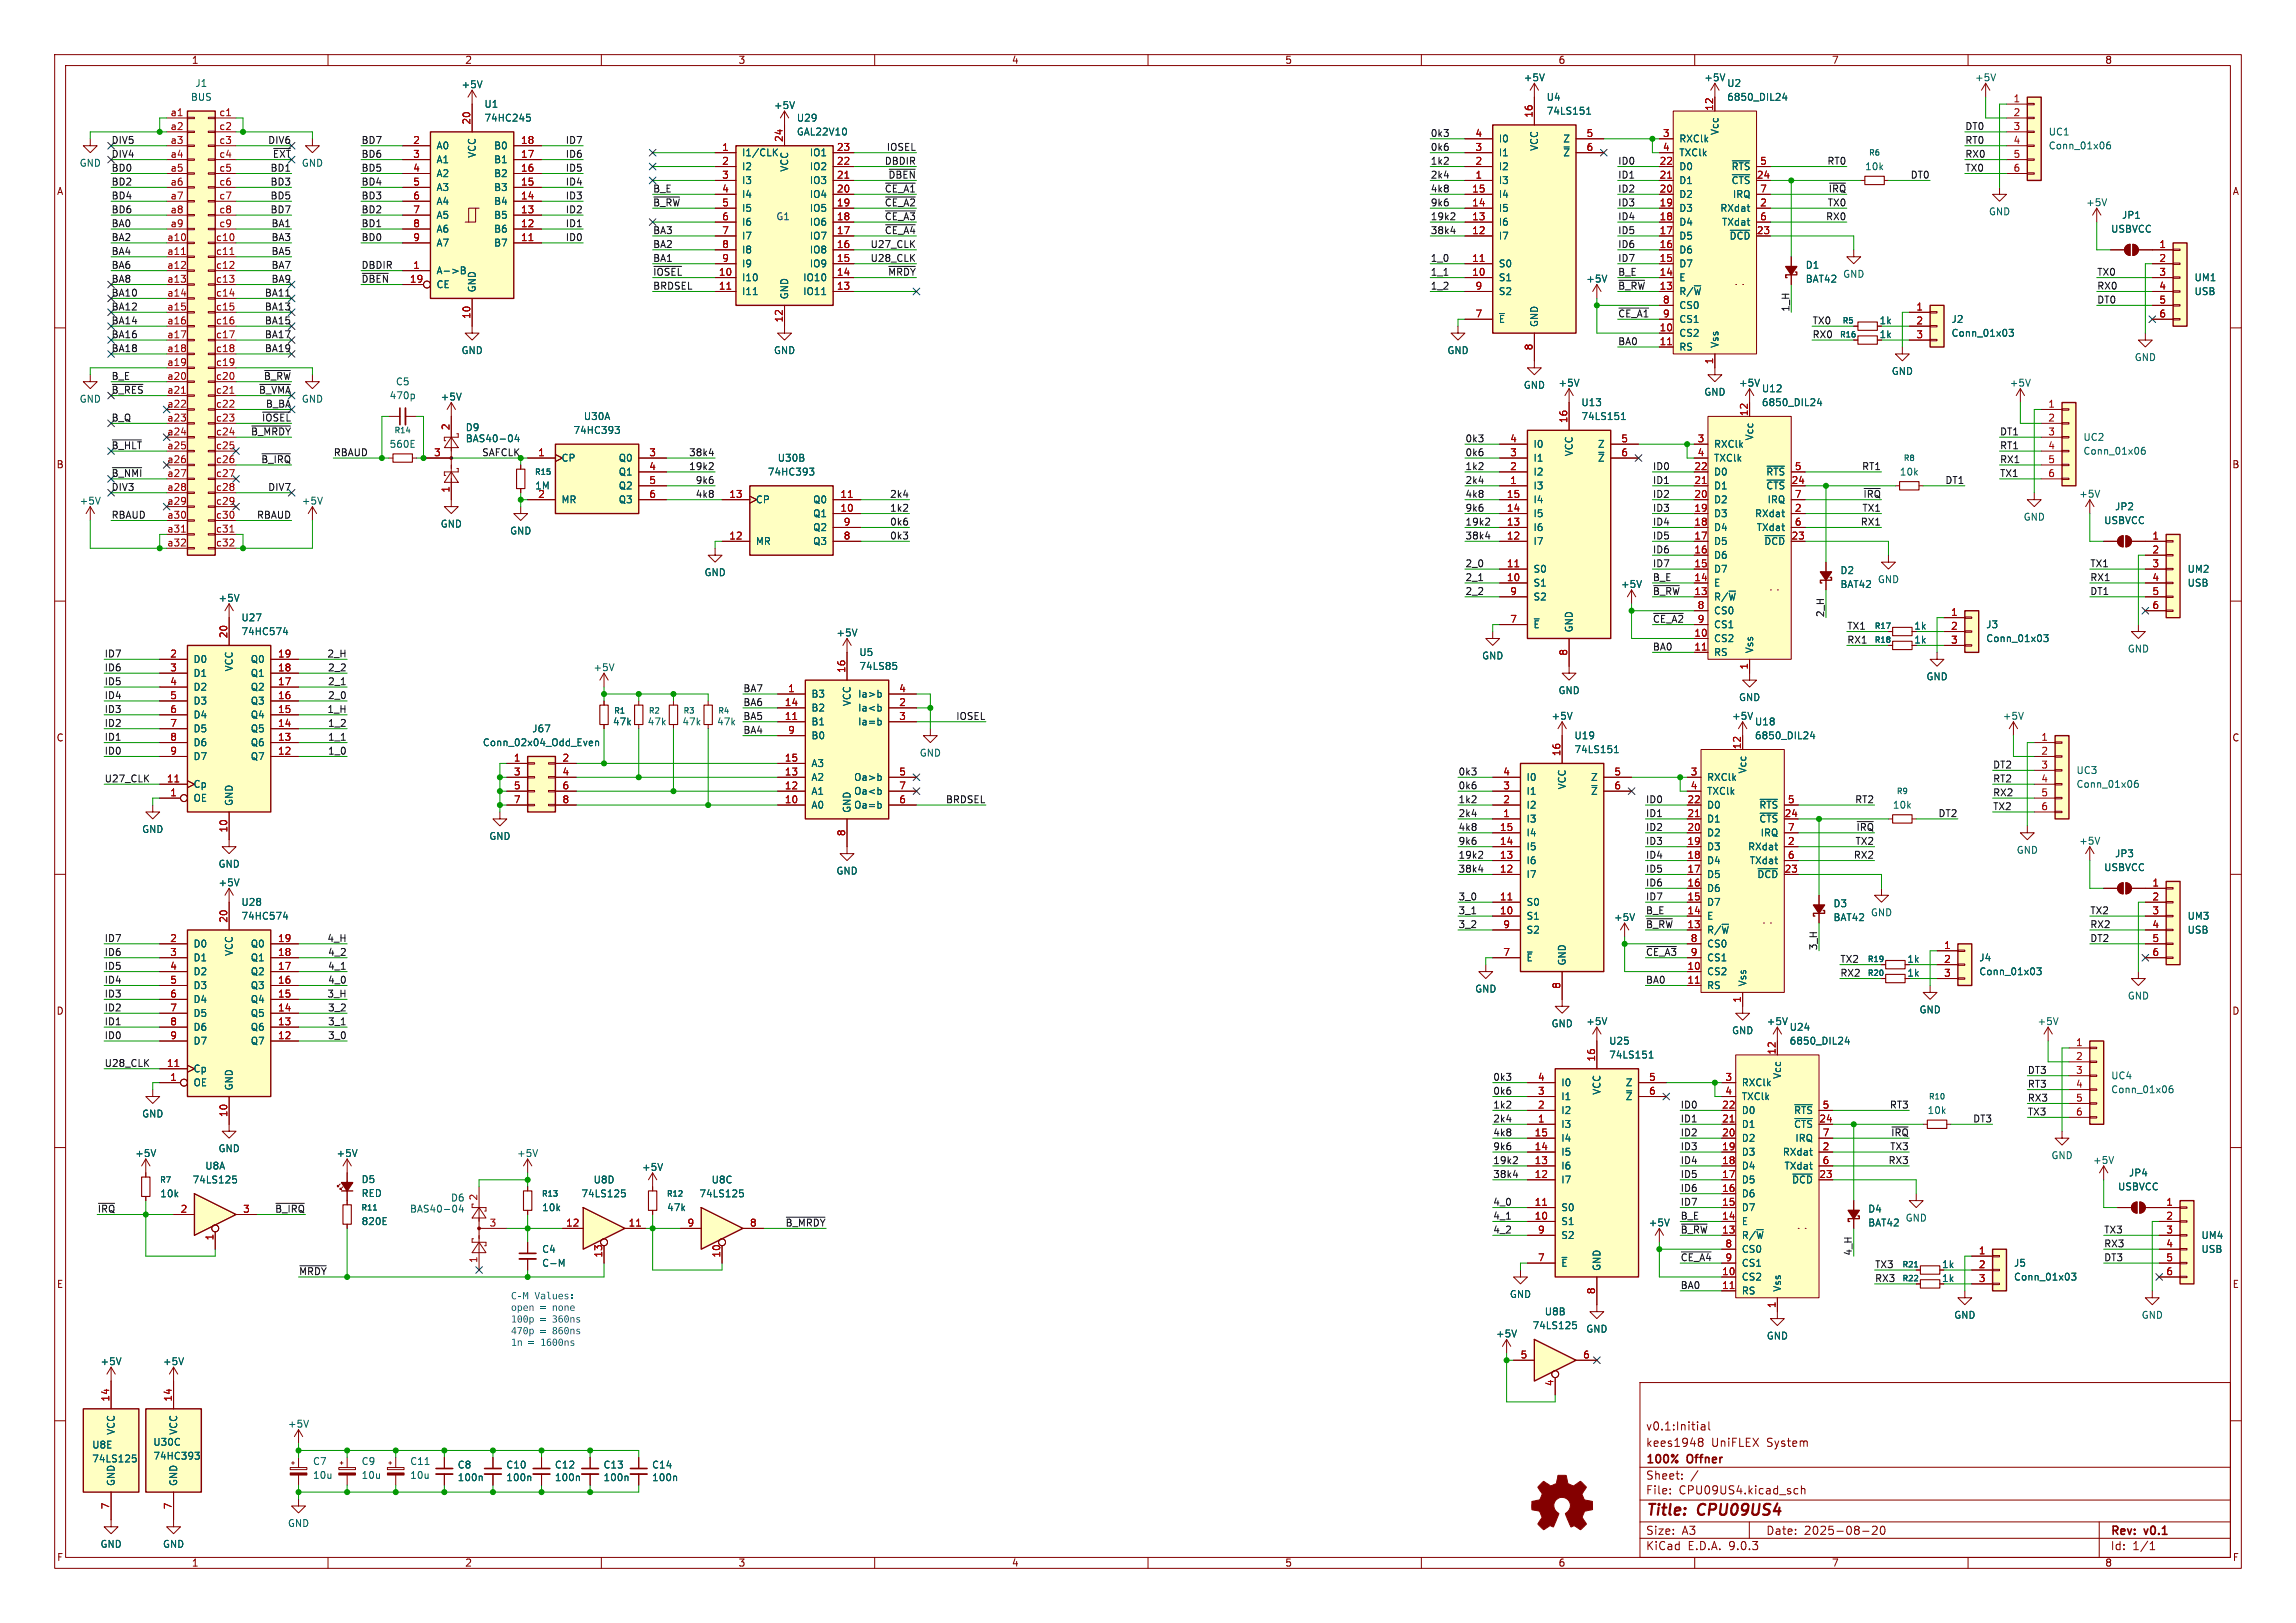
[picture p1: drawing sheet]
<svg xmlns="http://www.w3.org/2000/svg" width="420mm" height="297mm" viewBox="0 0 420 297" stroke-linecap="round" stroke-linejoin="round" font-family="sans-serif">
<defs><g id="words">
<g font-size="2.8" fill="#840000">
<text x="301" y="277.9">Title:</text>
<text x="310.6" y="277.9">CPU09US4</text>
</g>
<g font-size="2.1" fill="#840000">
<text x="301" y="262">v0.1:Initial</text>
<text x="301" y="268.2">100%</text>
<text x="301" y="265">kees1948</text>
<text x="308.7" y="268.2">Offner</text>
<text x="313" y="265">UniFLEX</text>
<text x="323.2" y="265">System</text>
<text x="301" y="273.7">File:</text>
<text x="301" y="271">Sheet:</text>
<text x="307.1" y="273.7">CPU09US4.kicad_sch</text>
<text x="301" y="281.1">Size:</text>
<text x="307.6" y="281.1">A3</text>
<text x="323" y="281.1">Date:</text>
<text x="330" y="281.1">2025-08-20</text>
<text x="386" y="281.3">Rev:</text>
<text x="392.4" y="281.3">v0.1</text>
<text x="301" y="283.9">KiCad</text>
<text x="308.7" y="283.9">E.D.A.</text>
<text x="316.3" y="283.9">9.0.3</text>
<text x="386" y="283.9">Id:</text>
<text x="390.1" y="283.9">1/1</text>
</g>
<g font-size="1.8" fill="#840000">
<text x="35" y="11.9">1</text>
<text x="85" y="11.9">2</text>
<text x="135" y="11.9">3</text>
<text x="185" y="11.9">4</text>
<text x="235" y="11.9">5</text>
<text x="285" y="11.9">6</text>
<text x="335" y="11.9">7</text>
<text x="385" y="11.9">8</text>
<text x="10.3" y="35.9">A</text>
<text x="408.3" y="35.9">A</text>
<text x="343.7" y="59.5">1k</text>
<text x="343.7" y="62.1">1k</text>
<text x="10.3" y="85.9">B</text>
<text x="408.2" y="85.9">B</text>
<text x="350.1" y="118">1k</text>
<text x="350.1" y="115.4">1k</text>
<text x="10.3" y="135.9">C</text>
<text x="408.2" y="135.9">C</text>
<text x="348.8" y="178.9">1k</text>
<text x="348.8" y="176.4">1k</text>
<text x="10.3" y="185.9">D</text>
<text x="408.2" y="185.9">D</text>
<text x="355.1" y="232.3">1k</text>
<text x="10.3" y="235.9">E</text>
<text x="355.1" y="234.8">1k</text>
<text x="408.3" y="235.9">E</text>
<text x="10.3" y="285.9">F</text>
<text x="35" y="286.9">1</text>
<text x="85" y="286.9">2</text>
<text x="135" y="286.9">3</text>
<text x="185" y="286.9">4</text>
<text x="235" y="286.9">5</text>
<text x="285" y="286.9">6</text>
<text x="335" y="286.9">7</text>
<text x="385" y="286.9">8</text>
<text x="408.3" y="285.9">F</text>
</g>
<g font-size="1.8" fill="#006464">
<text x="35.6" y="16.1">J1</text>
<text x="84.3" y="16.3">+5V</text>
<text x="278.6" y="15.1">+5V</text>
<text x="311.7" y="15.1">+5V</text>
<text x="315.8" y="16.1">U2</text>
<text x="361.2" y="15.1">+5V</text>
<text x="34.8" y="18.6">BUS</text>
<text x="88.5" y="19.9">U1</text>
<text x="88.5" y="22.5">74HC245</text>
<text x="141.5" y="20.1">+5V</text>
<text x="145.7" y="22.5">U29</text>
<text x="282.8" y="21.2">74LS151</text>
<text x="282.8" y="18.6">U4</text>
<text x="315.8" y="18.6">6850_DIL24</text>
<text x="79.8" y="27.5">A0</text>
<text x="87.2" y="29" transform="rotate(-90 87.2 29)">VCC</text>
<text x="90.3" y="27.5">B0</text>
<text x="135.6" y="28.8">I1/CLK</text>
<text x="145.7" y="25">GAL22V10</text>
<text x="148" y="28.8">IO1</text>
<text x="274.1" y="26.3">I0</text>
<text x="274.1" y="28.8">I1</text>
<text x="281.5" y="27.7" transform="rotate(-90 281.5 27.7)">VCC</text>
<text x="285.9" y="26.3">Z</text>
<text x="285.9" y="28.8">~{Z}</text>
<text x="307.1" y="26.3">RXClk</text>
<text x="307.1" y="28.8">TXClk</text>
<text x="314.6" y="24.8" transform="rotate(-90 314.6 24.8)">Vcc</text>
<text x="374.7" y="27.5">Conn_01x06</text>
<text x="374.7" y="25">UC1</text>
<text x="14.5" y="30.7">GND</text>
<text x="55.1" y="30.7">GND</text>
<text x="79.8" y="30.1">A1</text>
<text x="79.8" y="32.6">A2</text>
<text x="79.8" y="35.2">A3</text>
<text x="90.3" y="30.1">B1</text>
<text x="90.3" y="32.6">B2</text>
<text x="90.3" y="35.2">B3</text>
<text x="135.6" y="31.3">I2</text>
<text x="135.6" y="33.9">I3</text>
<text x="144.4" y="31.5" transform="rotate(-90 144.4 31.5)">VCC</text>
<text x="148" y="31.3">IO2</text>
<text x="148" y="33.9">IO3</text>
<text x="274.1" y="31.3">I2</text>
<text x="274.1" y="33.9">I3</text>
<text x="307.1" y="31.3">D0</text>
<text x="307.1" y="33.9">D1</text>
<text x="316.6" y="31.3">~{RTS}</text>
<text x="316.6" y="33.9">~{CTS}</text>
<text x="341.1" y="31.3">10k</text>
<text x="79.8" y="37.7">A4</text>
<text x="79.8" y="40.2">A5</text>
<text x="90.3" y="37.7">B4</text>
<text x="90.3" y="40.2">B5</text>
<text x="135.6" y="36.4">I4</text>
<text x="135.6" y="39">I5</text>
<text x="135.6" y="41.5">I6</text>
<text x="148" y="36.4">IO4</text>
<text x="148" y="39">IO5</text>
<text x="148" y="41.5">IO6</text>
<text x="274.1" y="36.4">I4</text>
<text x="274.1" y="39">I5</text>
<text x="274.1" y="41.5">I6</text>
<text x="307.1" y="36.4">D2</text>
<text x="307.1" y="39">D3</text>
<text x="307.1" y="41.5">D4</text>
<text x="314.6" y="39">RXdat</text>
<text x="314.9" y="41.5">TXdat</text>
<text x="316.9" y="36.4">IRQ</text>
<text x="363.7" y="39.6">GND</text>
<text x="381.5" y="37.9">+5V</text>
<text x="388.1" y="40.2">JP1</text>
<text x="79.8" y="42.8">A6</text>
<text x="79.8" y="45.3">A7</text>
<text x="90.3" y="42.8">B6</text>
<text x="90.3" y="45.3">B7</text>
<text x="135.6" y="44">I7</text>
<text x="135.6" y="46.6">I8</text>
<text x="148" y="44">IO7</text>
<text x="148" y="46.6">IO8</text>
<text x="274.1" y="44">I7</text>
<text x="307.1" y="44">D5</text>
<text x="307.1" y="46.6">D6</text>
<text x="316.3" y="44">~{DCD}</text>
<text x="386.1" y="42.8">USBVCC</text>
<text x="79.8" y="50.4">A-&gt;B</text>
<text x="79.8" y="52.9">CE</text>
<text x="87.2" y="53.6" transform="rotate(-90 87.2 53.6)">GND</text>
<text x="135.6" y="51.7">I10</text>
<text x="135.6" y="49.1">I9</text>
<text x="146.8" y="51.7">IO10</text>
<text x="148" y="49.1">IO9</text>
<text x="274.1" y="49.1">S0</text>
<text x="274.1" y="51.7">S1</text>
<text x="290.1" y="51.9">+5V</text>
<text x="307.1" y="49.1">D7</text>
<text x="307.1" y="51.7">E</text>
<text x="330.2" y="49.4">D1</text>
<text x="330.2" y="51.9">BAT42</text>
<text x="337.1" y="51">GND</text>
<text x="401.3" y="51.7">UM1</text>
<text x="135.6" y="54.2">I11</text>
<text x="144.4" y="54.9" transform="rotate(-90 144.4 54.9)">GND</text>
<text x="146.8" y="54.2">IO11</text>
<text x="274.1" y="54.2">S2</text>
<text x="274.1" y="59.3">~{E}</text>
<text x="281.5" y="59.9" transform="rotate(-90 281.5 59.9)">GND</text>
<text x="307.1" y="54.2">R/~{W}</text>
<text x="307.1" y="56.7">CS0</text>
<text x="307.1" y="59.3">CS1</text>
<text x="356.9" y="59.3">J2</text>
<text x="401.3" y="54.2">USB</text>
<text x="84.3" y="65">GND</text>
<text x="141.5" y="65">GND</text>
<text x="264.7" y="65">GND</text>
<text x="307.1" y="61.8">CS2</text>
<text x="307.1" y="64.4">RS</text>
<text x="314.6" y="63.8" transform="rotate(-90 314.6 63.8)">Vss</text>
<text x="356.9" y="61.8">Conn_01x03</text>
<text x="72.3" y="70.7">C5</text>
<text x="278.6" y="71.3">GND</text>
<text x="285" y="70.9">+5V</text>
<text x="318" y="70.9">+5V</text>
<text x="322.2" y="72">U12</text>
<text x="345.9" y="68.8">GND</text>
<text x="367.5" y="70.9">+5V</text>
<text x="390.4" y="66.3">GND</text>
<text x="14.5" y="73.9">GND</text>
<text x="55.1" y="73.9">GND</text>
<text x="71.2" y="73.3">470p</text>
<text x="80.5" y="73.5">+5V</text>
<text x="106.7" y="77.1">U30A</text>
<text x="289.2" y="74.5">U13</text>
<text x="289.2" y="77.1">74LS151</text>
<text x="311.7" y="72.6">GND</text>
<text x="322.2" y="74.5">6850_DIL24</text>
<text x="71.2" y="82.1">560E</text>
<text x="85.1" y="79.1">D9</text>
<text x="85.1" y="81.1">BAS40-04</text>
<text x="104.8" y="79.6">74HC393</text>
<text x="280.4" y="82.1">I0</text>
<text x="287.9" y="83.6" transform="rotate(-90 287.9 83.6)">VCC</text>
<text x="292.2" y="82.1">Z</text>
<text x="313.4" y="82.1">RXClk</text>
<text x="320.9" y="80.7" transform="rotate(-90 320.9 80.7)">Vcc</text>
<text x="381" y="83.4">Conn_01x06</text>
<text x="381" y="80.9">UC2</text>
<text x="97.8" y="89.8">1M</text>
<text x="102.6" y="84.7">CP</text>
<text x="113.1" y="84.7">Q0</text>
<text x="113.1" y="87.2">Q1</text>
<text x="113.1" y="89.8">Q2</text>
<text x="140.4" y="87.2">74HC393</text>
<text x="142.2" y="84.7">U30B</text>
<text x="280.4" y="84.7">I1</text>
<text x="280.4" y="87.2">I2</text>
<text x="280.4" y="89.8">I3</text>
<text x="292.2" y="84.7">~{Z}</text>
<text x="313.4" y="84.7">TXClk</text>
<text x="313.4" y="87.2">D0</text>
<text x="313.4" y="89.8">D1</text>
<text x="323" y="87.2">~{RTS}</text>
<text x="323" y="89.8">~{CTS}</text>
<text x="347.4" y="87.2">10k</text>
<text x="14.5" y="92.5">+5V</text>
<text x="55.1" y="92.5">+5V</text>
<text x="98.4" y="91.2">2</text>
<text x="102.6" y="92.3">MR</text>
<text x="113.1" y="92.3">Q3</text>
<text x="138.2" y="92.3">CP</text>
<text x="148.6" y="92.3">Q0</text>
<text x="148.6" y="94.8">Q1</text>
<text x="280.4" y="92.3">I4</text>
<text x="280.4" y="94.8">I5</text>
<text x="313.4" y="92.3">D2</text>
<text x="313.4" y="94.8">D3</text>
<text x="320.9" y="94.8">RXdat</text>
<text x="323.2" y="92.3">IRQ</text>
<text x="370.1" y="95.5">GND</text>
<text x="380.2" y="91.3">+5V</text>
<text x="386.8" y="93.6">JP2</text>
<text x="80.5" y="96.7">GND</text>
<text x="93.2" y="98">GND</text>
<text x="138.2" y="99.9">MR</text>
<text x="148.6" y="97.4">Q2</text>
<text x="148.6" y="99.9">Q3</text>
<text x="280.4" y="97.4">I6</text>
<text x="280.4" y="99.9">I7</text>
<text x="313.4" y="97.4">D4</text>
<text x="313.4" y="99.9">D5</text>
<text x="321.2" y="97.4">TXdat</text>
<text x="322.6" y="99.9">~{DCD}</text>
<text x="384.8" y="96.1">USBVCC</text>
<text x="128.8" y="105.6">GND</text>
<text x="280.4" y="105">S0</text>
<text x="280.4" y="107.5">S1</text>
<text x="296.4" y="107.8">+5V</text>
<text x="313.4" y="102.5">D6</text>
<text x="313.4" y="105">D7</text>
<text x="313.4" y="107.5">E</text>
<text x="336.6" y="105.3">D2</text>
<text x="336.6" y="107.8">BAT42</text>
<text x="343.4" y="106.9">GND</text>
<text x="400.1" y="105">UM2</text>
<text x="400.1" y="107.5">USB</text>
<text x="39.9" y="110.3">+5V</text>
<text x="44.1" y="113.9">U27</text>
<text x="280.4" y="110.1">S2</text>
<text x="313.4" y="110.1">R/~{W}</text>
<text x="313.4" y="112.6">CS0</text>
<text x="44.1" y="116.4">74HC574</text>
<text x="152.9" y="116.7">+5V</text>
<text x="280.4" y="115.2">~{E}</text>
<text x="287.9" y="115.8" transform="rotate(-90 287.9 115.8)">GND</text>
<text x="313.4" y="115.2">CS1</text>
<text x="313.4" y="117.7">CS2</text>
<text x="320.9" y="119.6" transform="rotate(-90 320.9 119.6)">Vss</text>
<text x="363.2" y="115.2">J3</text>
<text x="363.2" y="117.7">Conn_01x03</text>
<text x="389.1" y="119.6">GND</text>
<text x="35.3" y="121.5">D0</text>
<text x="35.3" y="124.1">D1</text>
<text x="42.8" y="123" transform="rotate(-90 42.8 123)">VCC</text>
<text x="45.8" y="121.5">Q0</text>
<text x="45.8" y="124.1">Q1</text>
<text x="108.5" y="123">+5V</text>
<text x="157.1" y="120.2">U5</text>
<text x="157.1" y="122.8">74LS85</text>
<text x="271" y="120.9">GND</text>
<text x="313.4" y="120.2">RS</text>
<text x="352.3" y="124.7">GND</text>
<text x="35.3" y="126.6">D2</text>
<text x="35.3" y="129.1">D3</text>
<text x="35.3" y="131.7">D4</text>
<text x="45.8" y="126.6">Q2</text>
<text x="45.8" y="129.1">Q3</text>
<text x="45.8" y="131.7">Q4</text>
<text x="148.3" y="127.9">B3</text>
<text x="148.3" y="130.4">B2</text>
<text x="155.8" y="129.3" transform="rotate(-90 155.8 129.3)">VCC</text>
<text x="156.9" y="127.9">Ia&gt;b</text>
<text x="156.9" y="130.4">Ia&lt;b</text>
<text x="283.7" y="131.9">+5V</text>
<text x="285" y="127.2">GND</text>
<text x="316.7" y="131.9">+5V</text>
<text x="318" y="128.5">GND</text>
<text x="366.3" y="131.9">+5V</text>
<text x="35.3" y="134.2">D5</text>
<text x="35.3" y="136.8">D6</text>
<text x="45.8" y="134.2">Q5</text>
<text x="45.8" y="136.8">Q6</text>
<text x="88.2" y="136.8">Conn_02x04_Odd_Even</text>
<text x="97.3" y="134.2">J67</text>
<text x="112" y="132.9">47k</text>
<text x="118.4" y="132.9">47k</text>
<text x="124.7" y="132.9">47k</text>
<text x="131.1" y="132.9">47k</text>
<text x="148.3" y="132.9">B1</text>
<text x="148.3" y="135.5">B0</text>
<text x="156.9" y="132.9">Ia=b</text>
<text x="287.9" y="135.5">U19</text>
<text x="320.9" y="132.9">U18</text>
<text x="320.9" y="135.5">6850_DIL24</text>
<text x="35.3" y="139.3">D7</text>
<text x="45.8" y="139.3">Q7</text>
<text x="148.3" y="140.6">A3</text>
<text x="148.3" y="143.1">A2</text>
<text x="156.1" y="143.1">Oa&gt;b</text>
<text x="168.1" y="138.7">GND</text>
<text x="279.1" y="143.1">I0</text>
<text x="287.9" y="138">74LS151</text>
<text x="290.9" y="143.1">Z</text>
<text x="312.2" y="143.1">RXClk</text>
<text x="319.6" y="141.6" transform="rotate(-90 319.6 141.6)">Vcc</text>
<text x="379.7" y="141.8">UC3</text>
<text x="35.3" y="144.4">Cp</text>
<text x="35.3" y="146.9">OE</text>
<text x="42.8" y="147.6" transform="rotate(-90 42.8 147.6)">GND</text>
<text x="148.3" y="145.6">A1</text>
<text x="148.3" y="148.2">A0</text>
<text x="155.8" y="148.8" transform="rotate(-90 155.8 148.8)">GND</text>
<text x="156.1" y="145.6">Oa&lt;b</text>
<text x="156.1" y="148.2">Oa=b</text>
<text x="279.1" y="145.6">I1</text>
<text x="279.1" y="148.2">I2</text>
<text x="286.6" y="144.5" transform="rotate(-90 286.6 144.5)">VCC</text>
<text x="290.9" y="145.6">~{Z}</text>
<text x="312.2" y="145.6">TXClk</text>
<text x="312.2" y="148.2">D0</text>
<text x="321.7" y="148.2">~{RTS}</text>
<text x="346.2" y="148.2">10k</text>
<text x="379.7" y="144.4">Conn_01x06</text>
<text x="25.9" y="152.6">GND</text>
<text x="89.4" y="153.9">GND</text>
<text x="279.1" y="150.7">I3</text>
<text x="279.1" y="153.3">I4</text>
<text x="279.1" y="155.8">I5</text>
<text x="312.2" y="150.7">D1</text>
<text x="312.2" y="153.3">D2</text>
<text x="312.2" y="155.8">D3</text>
<text x="319.7" y="155.8">RXdat</text>
<text x="321.7" y="150.7">~{CTS}</text>
<text x="322" y="153.3">IRQ</text>
<text x="380.2" y="154.8">+5V</text>
<text x="39.9" y="159">GND</text>
<text x="152.9" y="160.2">GND</text>
<text x="279.1" y="158.3">I6</text>
<text x="279.1" y="160.9">I7</text>
<text x="312.2" y="158.3">D4</text>
<text x="312.2" y="160.9">D5</text>
<text x="320" y="158.3">TXdat</text>
<text x="321.4" y="160.9">~{DCD}</text>
<text x="368.8" y="156.4">GND</text>
<text x="384.8" y="159.6">USBVCC</text>
<text x="386.8" y="157.1">JP3</text>
<text x="39.9" y="162.4">+5V</text>
<text x="44.1" y="166">U28</text>
<text x="279.1" y="166">S0</text>
<text x="312.2" y="163.4">D6</text>
<text x="312.2" y="166">D7</text>
<text x="335.3" y="166.2">D3</text>
<text x="342.1" y="167.9">GND</text>
<text x="35.3" y="173.6">D0</text>
<text x="44.1" y="168.5">74HC574</text>
<text x="45.8" y="173.6">Q0</text>
<text x="279.1" y="168.5">S1</text>
<text x="279.1" y="171">S2</text>
<text x="295.1" y="168.7">+5V</text>
<text x="312.2" y="168.5">E</text>
<text x="312.2" y="171">R/~{W}</text>
<text x="312.2" y="173.6">CS0</text>
<text x="335.3" y="168.8">BAT42</text>
<text x="400.1" y="168.5">UM3</text>
<text x="400.1" y="171">USB</text>
<text x="35.3" y="176.1">D1</text>
<text x="35.3" y="178.7">D2</text>
<text x="42.8" y="175" transform="rotate(-90 42.8 175)">VCC</text>
<text x="45.8" y="176.1">Q1</text>
<text x="45.8" y="178.7">Q2</text>
<text x="279.1" y="176.1">~{E}</text>
<text x="286.6" y="176.8" transform="rotate(-90 286.6 176.8)">GND</text>
<text x="312.2" y="176.1">CS1</text>
<text x="312.2" y="178.7">CS2</text>
<text x="362" y="176.1">J4</text>
<text x="362" y="178.7">Conn_01x03</text>
<text x="35.3" y="181.2">D3</text>
<text x="35.3" y="183.7">D4</text>
<text x="45.8" y="181.2">Q3</text>
<text x="45.8" y="183.7">Q4</text>
<text x="269.7" y="181.8">GND</text>
<text x="312.2" y="181.2">RS</text>
<text x="319.6" y="180.6" transform="rotate(-90 319.6 180.6)">Vss</text>
<text x="351" y="185.6">GND</text>
<text x="389.1" y="183.1">GND</text>
<text x="35.3" y="186.3">D5</text>
<text x="35.3" y="188.8">D6</text>
<text x="35.3" y="191.4">D7</text>
<text x="45.8" y="186.3">Q5</text>
<text x="45.8" y="188.8">Q6</text>
<text x="45.8" y="191.4">Q7</text>
<text x="283.7" y="188.2">GND</text>
<text x="290.1" y="187.8">+5V</text>
<text x="294.3" y="191.4">U25</text>
<text x="316.7" y="189.5">GND</text>
<text x="323.1" y="187.8">+5V</text>
<text x="327.3" y="188.8">U24</text>
<text x="327.3" y="191.4">6850_DIL24</text>
<text x="372.6" y="187.8">+5V</text>
<text x="35.3" y="196.4">Cp</text>
<text x="294.3" y="193.9">74LS151</text>
<text x="326" y="197.5" transform="rotate(-90 326 197.5)">Vcc</text>
<text x="386.1" y="197.7">UC4</text>
<text x="35.3" y="199">OE</text>
<text x="42.8" y="199.6" transform="rotate(-90 42.8 199.6)">GND</text>
<text x="285.5" y="199">I0</text>
<text x="285.5" y="201.5">I1</text>
<text x="293" y="200.4" transform="rotate(-90 293 200.4)">VCC</text>
<text x="297.3" y="199">Z</text>
<text x="297.3" y="201.5">~{Z}</text>
<text x="318.5" y="199">RXClk</text>
<text x="318.5" y="201.5">TXClk</text>
<text x="386.1" y="200.3">Conn_01x06</text>
<text x="25.9" y="204.7">GND</text>
<text x="285.5" y="204.1">I2</text>
<text x="285.5" y="206.6">I3</text>
<text x="285.5" y="209.1">I4</text>
<text x="318.5" y="204.1">D0</text>
<text x="318.5" y="206.6">D1</text>
<text x="318.5" y="209.1">D2</text>
<text x="328.1" y="204.1">~{RTS}</text>
<text x="328.1" y="206.6">~{CTS}</text>
<text x="328.3" y="209.1">IRQ</text>
<text x="352.5" y="204.1">10k</text>
<text x="24.6" y="211.9">+5V</text>
<text x="37.5" y="214.2">U8A</text>
<text x="39.9" y="211">GND</text>
<text x="61.5" y="211.9">+5V</text>
<text x="94.5" y="211.9">+5V</text>
<text x="117.3" y="214.5">+5V</text>
<text x="285.5" y="211.7">I5</text>
<text x="285.5" y="214.2">I6</text>
<text x="318.5" y="211.7">D3</text>
<text x="318.5" y="214.2">D4</text>
<text x="326" y="211.7">RXdat</text>
<text x="326.3" y="214.2">TXdat</text>
<text x="375.2" y="212.3">GND</text>
<text x="382.8" y="213.2">+5V</text>
<text x="389.3" y="215.5">JP4</text>
<text x="29.2" y="219.3">10k</text>
<text x="35.1" y="216.8">74LS125</text>
<text x="66" y="216.7">D5</text>
<text x="66" y="219.2">RED</text>
<text x="82.4" y="220.1">D6</text>
<text x="99.1" y="221.8">10k</text>
<text x="106.2" y="219.3">74LS125</text>
<text x="108.5" y="216.8">U8D</text>
<text x="121.9" y="221.8">47k</text>
<text x="127.8" y="219.3">74LS125</text>
<text x="130.1" y="216.8">U8C</text>
<text x="285.5" y="216.8">I7</text>
<text x="285.5" y="221.8">S0</text>
<text x="318.5" y="216.8">D5</text>
<text x="318.5" y="219.3">D6</text>
<text x="318.5" y="221.8">D7</text>
<text x="327.7" y="216.8">~{DCD}</text>
<text x="387.3" y="218">USBVCC</text>
<text x="66" y="224.4">820E</text>
<text x="74.9" y="222.1">BAS40-04</text>
<text x="285.5" y="224.4">S1</text>
<text x="285.5" y="226.9">S2</text>
<text x="301.5" y="224.6">+5V</text>
<text x="318.5" y="224.4">E</text>
<text x="318.5" y="226.9">R/~{W}</text>
<text x="341.6" y="222.1">D4</text>
<text x="341.6" y="224.6">BAT42</text>
<text x="348.5" y="223.7">GND</text>
<text x="402.6" y="226.9">UM4</text>
<text x="99.1" y="229.5">C4</text>
<text x="99.1" y="232">C-M</text>
<text x="285.5" y="232">~{E}</text>
<text x="293" y="232.7" transform="rotate(-90 293 232.7)">GND</text>
<text x="318.5" y="229.5">CS0</text>
<text x="318.5" y="232">CS1</text>
<text x="368.3" y="232">J5</text>
<text x="402.6" y="229.5">USB</text>
<text x="276.1" y="237.7">GND</text>
<text x="318.5" y="234.5">CS2</text>
<text x="318.5" y="237.1">RS</text>
<text x="326" y="236.5" transform="rotate(-90 326 236.5)">Vss</text>
<text x="368.3" y="234.5">Conn_01x03</text>
<text x="273.6" y="244.9">+5V</text>
<text x="280.2" y="243.4">74LS125</text>
<text x="282.5" y="240.9">U8B</text>
<text x="290.1" y="244.1">GND</text>
<text x="323.1" y="245.3">GND</text>
<text x="357.4" y="241.5">GND</text>
<text x="391.7" y="241.5">GND</text>
<text x="18.3" y="250">+5V</text>
<text x="29.7" y="250">+5V</text>
<text x="21.2" y="262.7" transform="rotate(-90 21.2 262.7)">VCC</text>
<text x="32.6" y="262.7" transform="rotate(-90 32.6 262.7)">VCC</text>
<text x="52.6" y="261.4">+5V</text>
<text x="16.8" y="267.8">74LS125</text>
<text x="16.8" y="265.3">U8E</text>
<text x="27.9" y="264.8">U30C</text>
<text x="27.9" y="267.3">74HC393</text>
<text x="57.2" y="268.3">C7</text>
<text x="66" y="268.3">C9</text>
<text x="74.9" y="268.3">C11</text>
<text x="83.6" y="268.9">C8</text>
<text x="92.5" y="268.9">C10</text>
<text x="101.4" y="268.9">C12</text>
<text x="110.3" y="268.9">C13</text>
<text x="119.2" y="268.9">C14</text>
<text x="21.2" y="272" transform="rotate(-90 21.2 272)">GND</text>
<text x="32.6" y="272" transform="rotate(-90 32.6 272)">GND</text>
<text x="57.2" y="270.8">10u</text>
<text x="66" y="270.8">10u</text>
<text x="74.9" y="270.8">10u</text>
<text x="83.6" y="271.2">100n</text>
<text x="92.5" y="271.2">100n</text>
<text x="101.4" y="271.2">100n</text>
<text x="110.3" y="271.2">100n</text>
<text x="119.2" y="271.2">100n</text>
<text x="52.6" y="279.6">GND</text>
<text x="18.3" y="283.4">GND</text>
<text x="29.7" y="283.4">GND</text>
</g>
<g font-size="1.8" fill="#a90000">
<text x="31.1" y="21.3">a1</text>
<text x="31.1" y="23.9">a2</text>
<text x="40" y="21.3">c1</text>
<text x="40" y="23.9">c2</text>
<text x="86.1" y="22.9" transform="rotate(-90 86.1 22.9)">20</text>
<text x="280.4" y="21.6" transform="rotate(-90 280.4 21.6)">16</text>
<text x="313.4" y="20.4" transform="rotate(-90 313.4 20.4)">12</text>
<text x="368.2" y="18.8">1</text>
<text x="368.2" y="21.3">2</text>
<text x="368.2" y="23.9">3</text>
<text x="31.1" y="26.4">a3</text>
<text x="31.1" y="29">a4</text>
<text x="40" y="26.4">c3</text>
<text x="40" y="29">c4</text>
<text x="75.5" y="26.4">2</text>
<text x="75.5" y="29">3</text>
<text x="95.2" y="26.4">18</text>
<text x="95.2" y="29">17</text>
<text x="132" y="27.7">1</text>
<text x="143.3" y="26.1" transform="rotate(-90 143.3 26.1)">24</text>
<text x="153" y="27.7">23</text>
<text x="269.8" y="25.1">4</text>
<text x="269.8" y="27.7">3</text>
<text x="290.1" y="25.1">5</text>
<text x="290.1" y="27.7">6</text>
<text x="304.1" y="25.1">3</text>
<text x="304.1" y="27.7">4</text>
<text x="368.2" y="26.4">4</text>
<text x="368.2" y="29">5</text>
<text x="31.1" y="31.5">a5</text>
<text x="31.1" y="34">a6</text>
<text x="40" y="31.5">c5</text>
<text x="40" y="34">c6</text>
<text x="75.5" y="31.5">4</text>
<text x="75.5" y="34">5</text>
<text x="95.2" y="31.5">16</text>
<text x="95.2" y="34">15</text>
<text x="132" y="30.2">2</text>
<text x="132" y="32.8">3</text>
<text x="132" y="35.3">4</text>
<text x="153" y="30.2">22</text>
<text x="153" y="32.8">21</text>
<text x="153" y="35.3">20</text>
<text x="269.2" y="35.3">15</text>
<text x="269.8" y="30.2">2</text>
<text x="269.8" y="32.8">1</text>
<text x="303.5" y="30.2">22</text>
<text x="303.5" y="32.8">21</text>
<text x="303.5" y="35.3">20</text>
<text x="321.3" y="32.8">24</text>
<text x="321.9" y="30.2">5</text>
<text x="321.9" y="35.3">7</text>
<text x="368.2" y="31.5">6</text>
<text x="31.1" y="36.6">a7</text>
<text x="31.1" y="39.1">a8</text>
<text x="31.1" y="41.7">a9</text>
<text x="40" y="36.6">c7</text>
<text x="40" y="39.1">c8</text>
<text x="40" y="41.7">c9</text>
<text x="75.5" y="36.6">6</text>
<text x="75.5" y="39.1">7</text>
<text x="75.5" y="41.7">8</text>
<text x="95.2" y="36.6">14</text>
<text x="95.2" y="39.1">13</text>
<text x="95.2" y="41.7">12</text>
<text x="132" y="37.8">5</text>
<text x="132" y="40.4">6</text>
<text x="153" y="37.8">19</text>
<text x="153" y="40.4">18</text>
<text x="269.2" y="37.8">14</text>
<text x="269.2" y="40.4">13</text>
<text x="303.5" y="37.8">19</text>
<text x="303.5" y="40.4">18</text>
<text x="321.9" y="37.8">2</text>
<text x="321.9" y="40.4">6</text>
<text x="30.5" y="44.2">a10</text>
<text x="30.5" y="46.7">a11</text>
<text x="39.4" y="44.2">c10</text>
<text x="39.4" y="46.7">c11</text>
<text x="75.5" y="44.2">9</text>
<text x="95.2" y="44.2">11</text>
<text x="132" y="42.9">7</text>
<text x="132" y="45.5">8</text>
<text x="153" y="42.9">17</text>
<text x="153" y="45.5">16</text>
<text x="269.2" y="42.9">12</text>
<text x="303.5" y="42.9">17</text>
<text x="303.5" y="45.5">16</text>
<text x="321.3" y="42.9">23</text>
<text x="394.9" y="45.5">1</text>
<text x="30.5" y="49.3">a12</text>
<text x="30.5" y="51.8">a13</text>
<text x="39.4" y="49.3">c12</text>
<text x="39.4" y="51.8">c13</text>
<text x="74.9" y="51.8">19</text>
<text x="75.5" y="49.3">1</text>
<text x="131.4" y="50.5">10</text>
<text x="131.4" y="53.1">11</text>
<text x="132" y="48">9</text>
<text x="153" y="48">15</text>
<text x="153" y="50.5">14</text>
<text x="153" y="53.1">13</text>
<text x="269.2" y="48">11</text>
<text x="269.2" y="50.5">10</text>
<text x="269.8" y="53.1">9</text>
<text x="303.5" y="48">15</text>
<text x="303.5" y="50.5">14</text>
<text x="303.5" y="53.1">13</text>
<text x="394.9" y="48">2</text>
<text x="394.9" y="50.5">3</text>
<text x="394.9" y="53.1">4</text>
<text x="30.5" y="54.4">a14</text>
<text x="30.5" y="56.9">a15</text>
<text x="30.5" y="59.4">a16</text>
<text x="39.4" y="54.4">c14</text>
<text x="39.4" y="56.9">c15</text>
<text x="39.4" y="59.4">c16</text>
<text x="86.1" y="58.5" transform="rotate(-90 86.1 58.5)">10</text>
<text x="143.3" y="59.1" transform="rotate(-90 143.3 59.1)">12</text>
<text x="269.8" y="58.2">7</text>
<text x="304.1" y="55.6">8</text>
<text x="304.1" y="58.2">9</text>
<text x="350.4" y="56.9">1</text>
<text x="350.4" y="59.4">2</text>
<text x="394.9" y="55.6">5</text>
<text x="394.9" y="58.2">6</text>
<text x="30.5" y="62">a17</text>
<text x="30.5" y="64.5">a18</text>
<text x="39.4" y="62">c17</text>
<text x="39.4" y="64.5">c18</text>
<text x="280.4" y="64.2" transform="rotate(-90 280.4 64.2)">8</text>
<text x="303.5" y="60.7">10</text>
<text x="303.5" y="63.2">11</text>
<text x="350.4" y="62">3</text>
<text x="30.5" y="67.1">a19</text>
<text x="30.5" y="69.6">a20</text>
<text x="39.4" y="67.1">c19</text>
<text x="39.4" y="69.6">c20</text>
<text x="313.4" y="66.7" transform="rotate(-90 313.4 66.7)">1</text>
<text x="30.5" y="72.1">a21</text>
<text x="30.5" y="74.7">a22</text>
<text x="30.5" y="77.2">a23</text>
<text x="39.4" y="72.1">c21</text>
<text x="39.4" y="74.7">c22</text>
<text x="39.4" y="77.2">c23</text>
<text x="286.8" y="77.5" transform="rotate(-90 286.8 77.5)">16</text>
<text x="319.8" y="76.2" transform="rotate(-90 319.8 76.2)">12</text>
<text x="374.6" y="74.7">1</text>
<text x="374.6" y="77.2">2</text>
<text x="30.5" y="79.8">a24</text>
<text x="30.5" y="82.3">a25</text>
<text x="39.4" y="79.8">c24</text>
<text x="39.4" y="82.3">c25</text>
<text x="79.3" y="83.6">3</text>
<text x="82.3" y="78.8" transform="rotate(-90 82.3 78.8)">2</text>
<text x="98.4" y="83.6">1</text>
<text x="118.7" y="83.6">3</text>
<text x="276.2" y="81">4</text>
<text x="276.2" y="83.6">3</text>
<text x="296.5" y="81">5</text>
<text x="296.5" y="83.6">6</text>
<text x="310.4" y="81">3</text>
<text x="310.4" y="83.6">4</text>
<text x="374.6" y="79.8">3</text>
<text x="374.6" y="82.3">4</text>
<text x="30.5" y="84.8">a26</text>
<text x="30.5" y="87.4">a27</text>
<text x="30.5" y="89.9">a28</text>
<text x="39.4" y="84.8">c26</text>
<text x="39.4" y="87.4">c27</text>
<text x="39.4" y="89.9">c28</text>
<text x="118.7" y="86.1">4</text>
<text x="118.7" y="88.6">5</text>
<text x="276.2" y="86.1">2</text>
<text x="276.2" y="88.6">1</text>
<text x="309.8" y="86.1">22</text>
<text x="309.8" y="88.6">21</text>
<text x="327.6" y="88.6">24</text>
<text x="328.2" y="86.1">5</text>
<text x="374.6" y="84.8">5</text>
<text x="374.6" y="87.4">6</text>
<text x="30.5" y="92.5">a29</text>
<text x="30.5" y="95">a30</text>
<text x="39.4" y="92.5">c29</text>
<text x="39.4" y="95">c30</text>
<text x="82.3" y="90.2" transform="rotate(-90 82.3 90.2)">1</text>
<text x="118.7" y="91.2">6</text>
<text x="133.3" y="91.2">13</text>
<text x="153.6" y="91.2">11</text>
<text x="153.6" y="93.7">10</text>
<text x="275.5" y="91.2">15</text>
<text x="275.5" y="93.7">14</text>
<text x="309.8" y="91.2">20</text>
<text x="309.8" y="93.7">19</text>
<text x="328.2" y="91.2">7</text>
<text x="328.2" y="93.7">2</text>
<text x="30.5" y="97.5">a31</text>
<text x="30.5" y="100.1">a32</text>
<text x="39.4" y="97.5">c31</text>
<text x="39.4" y="100.1">c32</text>
<text x="133.3" y="98.8">12</text>
<text x="154.2" y="96.3">9</text>
<text x="154.2" y="98.8">8</text>
<text x="275.5" y="96.3">13</text>
<text x="275.5" y="98.8">12</text>
<text x="309.8" y="96.3">18</text>
<text x="309.8" y="98.8">17</text>
<text x="309.8" y="101.3">16</text>
<text x="327.6" y="98.8">23</text>
<text x="328.2" y="96.3">6</text>
<text x="393.6" y="98.8">1</text>
<text x="393.6" y="101.3">2</text>
<text x="275.5" y="103.9">11</text>
<text x="275.5" y="106.4">10</text>
<text x="309.8" y="103.9">15</text>
<text x="309.8" y="106.4">14</text>
<text x="393.6" y="103.9">3</text>
<text x="393.6" y="106.4">4</text>
<text x="276.2" y="109">9</text>
<text x="309.8" y="109">13</text>
<text x="310.4" y="111.5">8</text>
<text x="356.8" y="112.8">1</text>
<text x="393.6" y="109">5</text>
<text x="393.6" y="111.5">6</text>
<text x="41.7" y="116.9" transform="rotate(-90 41.7 116.9)">20</text>
<text x="276.2" y="114">7</text>
<text x="309.8" y="116.6">10</text>
<text x="309.8" y="119.1">11</text>
<text x="310.4" y="114">9</text>
<text x="356.8" y="115.3">2</text>
<text x="356.8" y="117.9">3</text>
<text x="31" y="120.4">2</text>
<text x="31" y="122.9">3</text>
<text x="31" y="125.5">4</text>
<text x="50.8" y="120.4">19</text>
<text x="50.8" y="122.9">18</text>
<text x="50.8" y="125.5">17</text>
<text x="154.7" y="123.2" transform="rotate(-90 154.7 123.2)">16</text>
<text x="286.8" y="120.1" transform="rotate(-90 286.8 120.1)">8</text>
<text x="319.8" y="122.6" transform="rotate(-90 319.8 122.6)">1</text>
<text x="31" y="128">5</text>
<text x="31" y="130.6">6</text>
<text x="50.8" y="128">16</text>
<text x="50.8" y="130.6">15</text>
<text x="143.5" y="129.3">14</text>
<text x="143.5" y="131.8">11</text>
<text x="144.1" y="126.7">1</text>
<text x="164.4" y="126.7">4</text>
<text x="164.4" y="129.3">2</text>
<text x="164.4" y="131.8">3</text>
<text x="31" y="133.1">7</text>
<text x="31" y="135.6">8</text>
<text x="50.8" y="133.1">14</text>
<text x="50.8" y="135.6">13</text>
<text x="144.1" y="134.4">9</text>
<text x="318.5" y="137.2" transform="rotate(-90 318.5 137.2)">12</text>
<text x="373.3" y="135.6">1</text>
<text x="30.4" y="143.3">11</text>
<text x="31" y="138.2">9</text>
<text x="50.8" y="138.2">12</text>
<text x="93.9" y="139.4">1</text>
<text x="93.9" y="142">3</text>
<text x="102.8" y="139.4">2</text>
<text x="102.8" y="142">4</text>
<text x="143.5" y="139.4">15</text>
<text x="143.5" y="142">13</text>
<text x="164.4" y="142">5</text>
<text x="274.9" y="142">4</text>
<text x="285.5" y="138.5" transform="rotate(-90 285.5 138.5)">16</text>
<text x="295.2" y="142">5</text>
<text x="309.2" y="142">3</text>
<text x="373.3" y="138.2">2</text>
<text x="373.3" y="140.7">3</text>
<text x="373.3" y="143.3">4</text>
<text x="31" y="145.8">1</text>
<text x="93.9" y="144.5">5</text>
<text x="93.9" y="147.1">7</text>
<text x="102.8" y="144.5">6</text>
<text x="102.8" y="147.1">8</text>
<text x="143.5" y="144.5">12</text>
<text x="143.5" y="147.1">10</text>
<text x="164.4" y="144.5">7</text>
<text x="164.4" y="147.1">6</text>
<text x="274.9" y="144.5">3</text>
<text x="274.9" y="147.1">2</text>
<text x="274.9" y="149.6">1</text>
<text x="295.2" y="144.5">6</text>
<text x="308.6" y="147.1">22</text>
<text x="308.6" y="149.6">21</text>
<text x="309.2" y="144.5">4</text>
<text x="326.3" y="149.6">24</text>
<text x="327" y="147.1">5</text>
<text x="373.3" y="145.8">5</text>
<text x="373.3" y="148.3">6</text>
<text x="41.7" y="152.4" transform="rotate(-90 41.7 152.4)">10</text>
<text x="154.7" y="153.1" transform="rotate(-90 154.7 153.1)">8</text>
<text x="274.3" y="152.1">15</text>
<text x="274.3" y="154.7">14</text>
<text x="308.6" y="152.1">20</text>
<text x="308.6" y="154.7">19</text>
<text x="327" y="152.1">7</text>
<text x="327" y="154.7">2</text>
<text x="274.3" y="157.2">13</text>
<text x="274.3" y="159.8">12</text>
<text x="308.6" y="157.2">18</text>
<text x="308.6" y="159.8">17</text>
<text x="326.3" y="159.8">23</text>
<text x="327" y="157.2">6</text>
<text x="274.3" y="164.8">11</text>
<text x="274.3" y="167.4">10</text>
<text x="308.6" y="162.3">16</text>
<text x="308.6" y="164.8">15</text>
<text x="308.6" y="167.4">14</text>
<text x="393.6" y="162.3">1</text>
<text x="393.6" y="164.8">2</text>
<text x="393.6" y="167.4">3</text>
<text x="31" y="172.5">2</text>
<text x="41.7" y="169" transform="rotate(-90 41.7 169)">20</text>
<text x="50.8" y="172.5">19</text>
<text x="274.9" y="169.9">9</text>
<text x="308.6" y="169.9">13</text>
<text x="309.2" y="172.5">8</text>
<text x="355.5" y="173.7">1</text>
<text x="393.6" y="169.9">4</text>
<text x="393.6" y="172.5">5</text>
<text x="31" y="175">3</text>
<text x="31" y="177.5">4</text>
<text x="50.8" y="175">18</text>
<text x="50.8" y="177.5">17</text>
<text x="274.9" y="175">7</text>
<text x="308.6" y="177.5">10</text>
<text x="309.2" y="175">9</text>
<text x="355.5" y="176.3">2</text>
<text x="355.5" y="178.8">3</text>
<text x="393.6" y="175">6</text>
<text x="31" y="180.1">5</text>
<text x="31" y="182.6">6</text>
<text x="31" y="185.2">7</text>
<text x="50.8" y="180.1">16</text>
<text x="50.8" y="182.6">15</text>
<text x="50.8" y="185.2">14</text>
<text x="285.5" y="181" transform="rotate(-90 285.5 181)">8</text>
<text x="308.6" y="180.1">11</text>
<text x="318.5" y="183.6" transform="rotate(-90 318.5 183.6)">1</text>
<text x="31" y="187.7">8</text>
<text x="31" y="190.2">9</text>
<text x="50.8" y="187.7">13</text>
<text x="50.8" y="190.2">12</text>
<text x="379.7" y="191.5">1</text>
<text x="30.4" y="195.3">11</text>
<text x="31" y="197.9">1</text>
<text x="281.2" y="197.9">4</text>
<text x="291.8" y="194.4" transform="rotate(-90 291.8 194.4)">16</text>
<text x="301.6" y="197.9">5</text>
<text x="315.5" y="197.9">3</text>
<text x="324.9" y="193.1" transform="rotate(-90 324.9 193.1)">12</text>
<text x="379.7" y="194.1">2</text>
<text x="379.7" y="196.6">3</text>
<text x="281.2" y="200.4">3</text>
<text x="281.2" y="202.9">2</text>
<text x="301.6" y="200.4">6</text>
<text x="314.9" y="202.9">22</text>
<text x="315.5" y="200.4">4</text>
<text x="333.3" y="202.9">5</text>
<text x="379.7" y="199.1">4</text>
<text x="379.7" y="201.7">5</text>
<text x="41.7" y="204.5" transform="rotate(-90 41.7 204.5)">10</text>
<text x="280.6" y="208">15</text>
<text x="281.2" y="205.5">1</text>
<text x="314.9" y="205.5">21</text>
<text x="314.9" y="208">20</text>
<text x="332.7" y="205.5">24</text>
<text x="333.3" y="208">7</text>
<text x="379.7" y="204.2">6</text>
<text x="280.6" y="210.6">14</text>
<text x="280.6" y="213.1">13</text>
<text x="280.6" y="215.6">12</text>
<text x="314.9" y="210.6">19</text>
<text x="314.9" y="213.1">18</text>
<text x="314.9" y="215.6">17</text>
<text x="332.7" y="215.6">23</text>
<text x="333.3" y="210.6">2</text>
<text x="333.3" y="213.1">6</text>
<text x="32.9" y="222">2</text>
<text x="44.4" y="222">3</text>
<text x="87.4" y="219.8" transform="rotate(-90 87.4 219.8)">2</text>
<text x="280.6" y="220.7">11</text>
<text x="314.9" y="218.2">16</text>
<text x="314.9" y="220.7">15</text>
<text x="396.2" y="220.7">1</text>
<text x="39.1" y="227.1" transform="rotate(-90 39.1 227.1)">1</text>
<text x="89.5" y="224.5">3</text>
<text x="103.5" y="224.5">12</text>
<text x="114.9" y="224.5">11</text>
<text x="125.7" y="224.5">9</text>
<text x="137.1" y="224.5">8</text>
<text x="280.6" y="223.3">10</text>
<text x="281.2" y="225.8">9</text>
<text x="314.9" y="223.3">14</text>
<text x="314.9" y="225.8">13</text>
<text x="396.2" y="223.3">2</text>
<text x="396.2" y="225.8">3</text>
<text x="87.4" y="231.2" transform="rotate(-90 87.4 231.2)">1</text>
<text x="110.2" y="230.2" transform="rotate(-90 110.2 230.2)">13</text>
<text x="131.8" y="230.2" transform="rotate(-90 131.8 230.2)">10</text>
<text x="281.2" y="230.9">7</text>
<text x="314.9" y="233.4">10</text>
<text x="315.5" y="228.3">8</text>
<text x="315.5" y="230.9">9</text>
<text x="361.9" y="229.6">1</text>
<text x="361.9" y="232.2">2</text>
<text x="396.2" y="228.3">4</text>
<text x="396.2" y="230.9">5</text>
<text x="396.2" y="233.4">6</text>
<text x="291.8" y="236.9" transform="rotate(-90 291.8 236.9)">8</text>
<text x="314.9" y="236">11</text>
<text x="324.9" y="239.5" transform="rotate(-90 324.9 239.5)">1</text>
<text x="361.9" y="234.7">3</text>
<text x="278.1" y="248.7">5</text>
<text x="289.5" y="248.7">6</text>
<text x="20.1" y="256.6" transform="rotate(-90 20.1 256.6)">14</text>
<text x="31.5" y="256.6" transform="rotate(-90 31.5 256.6)">14</text>
<text x="284.2" y="253.8" transform="rotate(-90 284.2 253.8)">4</text>
<text x="20.1" y="276.3" transform="rotate(-90 20.1 276.3)">7</text>
<text x="31.5" y="276.3" transform="rotate(-90 31.5 276.3)">7</text>
</g>
<g font-size="1.8" fill="#0f0f0f">
<text x="359.4" y="23.9">DT0</text>
<text x="20.3" y="28.9">DIV4</text>
<text x="20.3" y="26.4">DIV5</text>
<text x="49" y="26.4">DIV6</text>
<text x="66" y="28.9">BD6</text>
<text x="66" y="26.4">BD7</text>
<text x="103.4" y="26.4">ID7</text>
<text x="103.4" y="28.9">ID6</text>
<text x="162.1" y="27.7">IOSEL</text>
<text x="261.6" y="27.7">0k6</text>
<text x="261.6" y="25.1">0k3</text>
<text x="359.4" y="26.4">RT0</text>
<text x="359.4" y="28.9">RX0</text>
<text x="20.3" y="31.5">BD0</text>
<text x="20.3" y="34">BD2</text>
<text x="49.4" y="31.5">BD1</text>
<text x="49.4" y="34">BD3</text>
<text x="66" y="34">BD4</text>
<text x="66" y="31.5">BD5</text>
<text x="103.4" y="31.5">ID5</text>
<text x="103.4" y="34">ID4</text>
<text x="119.4" y="35.3">B_E</text>
<text x="161.8" y="30.2">DBDIR</text>
<text x="161.8" y="35.3">~{CE_A1}</text>
<text x="162.4" y="32.8">~{DBEN}</text>
<text x="261.6" y="32.8">2k4</text>
<text x="261.6" y="30.2">1k2</text>
<text x="261.6" y="35.3">4k8</text>
<text x="295.9" y="32.8">ID1</text>
<text x="295.9" y="30.2">ID0</text>
<text x="295.9" y="35.3">ID2</text>
<text x="334.2" y="30.2">RT0</text>
<text x="334.4" y="35.3">~{IRQ}</text>
<text x="349.4" y="32.8">DT0</text>
<text x="359.4" y="31.5">TX0</text>
<text x="20.3" y="41.6">BA0</text>
<text x="20.3" y="36.6">BD4</text>
<text x="20.3" y="39.1">BD6</text>
<text x="49.4" y="36.6">BD5</text>
<text x="49.4" y="39.1">BD7</text>
<text x="49.6" y="41.6">BA1</text>
<text x="66" y="41.6">BD1</text>
<text x="66" y="39.1">BD2</text>
<text x="66" y="36.6">BD3</text>
<text x="103.4" y="36.6">ID3</text>
<text x="103.4" y="39.1">ID2</text>
<text x="103.4" y="41.6">ID1</text>
<text x="119.4" y="37.8">~{B_RW}</text>
<text x="161.8" y="37.8">~{CE_A2}</text>
<text x="161.8" y="40.4">~{CE_A3}</text>
<text x="261.6" y="37.8">9k6</text>
<text x="261.6" y="40.4">19k2</text>
<text x="295.9" y="37.8">ID3</text>
<text x="295.9" y="40.4">ID4</text>
<text x="333.9" y="40.4">RX0</text>
<text x="334.2" y="37.8">TX0</text>
<text x="20.3" y="46.7">BA4</text>
<text x="20.3" y="44.2">BA2</text>
<text x="49.6" y="46.7">BA5</text>
<text x="49.6" y="44.2">BA3</text>
<text x="66" y="44.2">BD0</text>
<text x="103.4" y="44.2">ID0</text>
<text x="119.4" y="48">BA1</text>
<text x="119.4" y="42.9">BA3</text>
<text x="119.4" y="45.5">BA2</text>
<text x="159.2" y="48">U28_CLK</text>
<text x="159.2" y="45.5">U27_CLK</text>
<text x="161.8" y="42.9">~{CE_A4}</text>
<text x="261.6" y="42.9">38k4</text>
<text x="261.6" y="48">1_0</text>
<text x="295.9" y="48">ID7</text>
<text x="295.9" y="42.9">ID5</text>
<text x="295.9" y="45.5">ID6</text>
<text x="20.3" y="49.3">BA6</text>
<text x="20.3" y="51.8">BA8</text>
<text x="49.6" y="51.8">BA9</text>
<text x="49.6" y="49.3">BA7</text>
<text x="66" y="49.3">DBDIR</text>
<text x="66" y="51.8">~{DBEN}</text>
<text x="119.4" y="50.5">~{IOSEL}</text>
<text x="119.4" y="53.1">BRDSEL</text>
<text x="162.4" y="50.5">~{MRDY}</text>
<text x="261.6" y="50.5">1_1</text>
<text x="261.6" y="53.1">1_2</text>
<text x="295.9" y="50.5">B_E</text>
<text x="295.9" y="53.1">~{B_RW}13</text>
<text x="383.5" y="53.1">RX0</text>
<text x="383.5" y="50.5">TX0</text>
<text x="20.3" y="59.4">BA14</text>
<text x="20.3" y="56.9">BA12</text>
<text x="20.3" y="54.3">BA10</text>
<text x="48.4" y="56.9">BA13</text>
<text x="48.4" y="59.4">BA15</text>
<text x="48.4" y="54.3">BA11</text>
<text x="295.9" y="58.2">~{CE_A1} 9</text>
<text x="327.4" y="57.2" transform="rotate(-90 327.4 57.2)">1_H</text>
<text x="331.5" y="59.4">TX0</text>
<text x="383.5" y="55.6">DT0</text>
<text x="20.3" y="64.5">BA18</text>
<text x="20.3" y="62">BA16</text>
<text x="48.4" y="64.5">BA19</text>
<text x="48.4" y="62">BA17</text>
<text x="295.9" y="63.2">BA0</text>
<text x="331.5" y="62">RX0</text>
<text x="20.3" y="69.6">B_E</text>
<text x="48.2" y="69.6">~{B_RW}</text>
<text x="20.3" y="72.1">~{B_RES}</text>
<text x="20.3" y="77.2">B_Q</text>
<text x="47.8" y="77.2">~{IOSEL}</text>
<text x="48.5" y="74.7">B_BA</text>
<text x="20.3" y="82.3">~{B_HLT}</text>
<text x="45.8" y="79.7">~{B_MRDY}</text>
<text x="61" y="83.6">RBAUD</text>
<text x="88.1" y="83.6">SAFCLK</text>
<text x="126" y="83.6">38k4</text>
<text x="268" y="83.6">0k6</text>
<text x="268" y="81">0k3</text>
<text x="365.8" y="79.7">DT1</text>
<text x="365.8" y="82.3">RT1</text>
<text x="20.3" y="87.4">~{B_NMI}</text>
<text x="20.3" y="89.9">DIV3</text>
<text x="47.7" y="84.8">~{B_IRQ}</text>
<text x="49" y="89.9">DIV7</text>
<text x="126" y="86.1">19k2</text>
<text x="127.2" y="88.6">9k6</text>
<text x="268" y="86.1">1k2</text>
<text x="268" y="88.6">2k4</text>
<text x="302.3" y="86.1">ID0</text>
<text x="302.3" y="88.6">ID1</text>
<text x="340.5" y="86.1">RT1</text>
<text x="355.8" y="88.6">DT1</text>
<text x="365.8" y="84.8">RX1</text>
<text x="365.8" y="87.4">TX1</text>
<text x="20.3" y="95">RBAUD</text>
<text x="46.9" y="95">RBAUD</text>
<text x="127.2" y="91.2">4k8</text>
<text x="162.7" y="93.7">1k2</text>
<text x="162.7" y="91.2">2k4</text>
<text x="268" y="93.7">9k6</text>
<text x="268" y="91.2">4k8</text>
<text x="302.3" y="93.7">ID3</text>
<text x="302.3" y="91.2">ID2</text>
<text x="340.6" y="93.7">TX1</text>
<text x="340.8" y="91.2">~{IRQ}</text>
<text x="162.7" y="96.3">0k6</text>
<text x="162.7" y="98.8">0k3</text>
<text x="268" y="96.3">19k2</text>
<text x="268" y="98.8">38k4</text>
<text x="302.3" y="96.3">ID4</text>
<text x="302.3" y="98.8">ID5</text>
<text x="302.3" y="101.3">ID6</text>
<text x="340.3" y="96.3">RX1</text>
<text x="268" y="106.4">2_1</text>
<text x="268" y="103.9">2_0</text>
<text x="302.3" y="106.4">B_E</text>
<text x="302.3" y="103.9">ID7</text>
<text x="382.3" y="106.4">RX1</text>
<text x="382.3" y="103.9">TX1</text>
<text x="268" y="109">2_2</text>
<text x="302.3" y="109">~{B_RW}13</text>
<text x="333.7" y="113" transform="rotate(-90 333.7 113)">2_H</text>
<text x="382.3" y="109">DT1</text>
<text x="302.3" y="119.1">BA0</text>
<text x="302.3" y="114">~{CE_A2} 9</text>
<text x="337.8" y="117.8">RX1</text>
<text x="337.8" y="115.3">TX1</text>
<text x="19" y="125.5">ID5</text>
<text x="19" y="122.9">ID6</text>
<text x="19" y="120.4">ID7</text>
<text x="59.8" y="120.4">2_H</text>
<text x="59.9" y="122.9">2_2</text>
<text x="59.9" y="125.5">2_1</text>
<text x="19" y="128">ID4</text>
<text x="19" y="130.5">ID3</text>
<text x="59.8" y="130.5">1_H</text>
<text x="59.9" y="128">2_0</text>
<text x="135.9" y="129.3">BA6</text>
<text x="135.9" y="131.8">BA5</text>
<text x="135.9" y="126.7">BA7</text>
<text x="174.8" y="131.8">IOSEL</text>
<text x="19" y="135.6">ID1</text>
<text x="19" y="133.1">ID2</text>
<text x="59.9" y="133.1">1_2</text>
<text x="59.9" y="135.6">1_1</text>
<text x="135.9" y="134.4">BA4</text>
<text x="19" y="143.2">U27_CLK</text>
<text x="19" y="138.2">ID0</text>
<text x="59.9" y="138.2">1_0</text>
<text x="266.7" y="142">0k3</text>
<text x="364.5" y="140.7">DT2</text>
<text x="364.5" y="143.2">RT2</text>
<text x="172.9" y="147.1">BRDSEL</text>
<text x="266.7" y="144.5">0k6</text>
<text x="266.7" y="147.1">1k2</text>
<text x="266.7" y="149.6">2k4</text>
<text x="301" y="149.6">ID1</text>
<text x="301" y="147.1">ID0</text>
<text x="339.2" y="147.1">RT2</text>
<text x="354.5" y="149.6">DT2</text>
<text x="364.5" y="145.8">RX2</text>
<text x="364.5" y="148.3">TX2</text>
<text x="266.7" y="154.7">9k6</text>
<text x="266.7" y="152.1">4k8</text>
<text x="301" y="152.1">ID2</text>
<text x="301" y="154.7">ID3</text>
<text x="339.3" y="154.7">TX2</text>
<text x="339.5" y="152.1">~{IRQ}</text>
<text x="266.7" y="157.2">19k2</text>
<text x="266.7" y="159.8">38k4</text>
<text x="301" y="159.8">ID5</text>
<text x="301" y="157.2">ID4</text>
<text x="339" y="157.2">RX2</text>
<text x="266.7" y="164.8">3_0</text>
<text x="266.7" y="167.4">3_1</text>
<text x="301" y="164.8">ID7</text>
<text x="301" y="167.4">B_E</text>
<text x="301" y="162.3">ID6</text>
<text x="382.3" y="167.4">TX2</text>
<text x="19" y="172.5">ID7</text>
<text x="59.8" y="172.5">4_H</text>
<text x="266.7" y="169.9">3_2</text>
<text x="301" y="169.9">~{B_RW}13</text>
<text x="332.5" y="174" transform="rotate(-90 332.5 174)">3_H</text>
<text x="382.3" y="172.5">DT2</text>
<text x="382.3" y="169.9">RX2</text>
<text x="19" y="175">ID6</text>
<text x="19" y="177.5">ID5</text>
<text x="59.9" y="177.5">4_1</text>
<text x="59.9" y="175">4_2</text>
<text x="301" y="175">~{CE_A3} 9</text>
<text x="336.5" y="176.3">TX2</text>
<text x="336.5" y="178.8">RX2</text>
<text x="19" y="182.6">ID3</text>
<text x="19" y="180.1">ID4</text>
<text x="19" y="185.2">ID2</text>
<text x="59.8" y="182.6">3_H</text>
<text x="59.9" y="185.2">3_2</text>
<text x="59.9" y="180.1">4_0</text>
<text x="301" y="180.1">BA0</text>
<text x="19" y="187.7">ID1</text>
<text x="19" y="190.2">ID0</text>
<text x="59.9" y="187.7">3_1</text>
<text x="59.9" y="190.2">3_0</text>
<text x="19" y="195.3">U28_CLK</text>
<text x="273" y="197.9">0k3</text>
<text x="370.8" y="196.6">DT3</text>
<text x="273" y="202.9">1k2</text>
<text x="273" y="200.4">0k6</text>
<text x="307.3" y="202.9">ID0</text>
<text x="345.6" y="202.9">RT3</text>
<text x="370.8" y="199.1">RT3</text>
<text x="370.8" y="201.7">RX3</text>
<text x="273" y="205.5">2k4</text>
<text x="273" y="208">4k8</text>
<text x="307.3" y="208">ID2</text>
<text x="307.3" y="205.5">ID1</text>
<text x="345.8" y="208">~{IRQ}</text>
<text x="360.8" y="205.5">DT3</text>
<text x="370.8" y="204.2">TX3</text>
<text x="273" y="213.1">19k2</text>
<text x="273" y="210.6">9k6</text>
<text x="273" y="215.6">38k4</text>
<text x="307.3" y="213.1">ID4</text>
<text x="307.3" y="210.6">ID3</text>
<text x="307.3" y="215.6">ID5</text>
<text x="345.4" y="213.1">RX3</text>
<text x="345.7" y="210.6">TX3</text>
<text x="17.8" y="222">~{IRQ}</text>
<text x="50.2" y="222">~{B_IRQ}</text>
<text x="273" y="220.7">4_0</text>
<text x="307.3" y="218.2">ID6</text>
<text x="307.3" y="220.7">ID7</text>
<text x="143.6" y="224.5">~{B_MRDY}</text>
<text x="273" y="223.3">4_1</text>
<text x="273" y="225.8">4_2</text>
<text x="307.3" y="225.8">~{B_RW}13</text>
<text x="307.3" y="223.3">B_E</text>
<text x="384.8" y="225.8">TX3</text>
<text x="54.6" y="233.4">~{MRDY}</text>
<text x="307.3" y="230.9">~{CE_A4} 9</text>
<text x="338.8" y="229.9" transform="rotate(-90 338.8 229.9)">4_H</text>
<text x="342.9" y="232.1">TX3</text>
<text x="384.8" y="228.3">RX3</text>
<text x="384.8" y="230.9">DT3</text>
<text x="307.3" y="236">BA0</text>
<text x="342.9" y="234.7">RX3</text>
</g>
<g font-size="1.8" fill="#000084">
<text x="49.8" y="28.9">~{EXT}</text>
<text x="47.3" y="72.1">~{B_VMA}</text>
</g>
<g font-size="1.8" fill="#0000c2">
<text x="141.9" y="40.5">G1</text>
<text x="93.5" y="238.3">C-M Values:</text>
<text x="93.5" y="240.4">open</text>
<text x="93.5" y="242.5">100p</text>
<text x="93.5" y="244.7">470p</text>
<text x="98.8" y="240.4">= none</text>
<text x="98.8" y="242.5">= 360ns</text>
<text x="98.8" y="244.7">= 860ns</text>
<text x="93.5" y="246.8">1n</text>
<text x="96.7" y="246.8">= 1600ns</text>
</g>
<g font-size="1.4" fill="#006464">
<text x="341.8" y="28.7">R6</text>
<text x="337" y="59.4">R5</text>
<text x="336.5" y="62">R16</text>
<text x="72.1" y="79.5">R14</text>
<text x="97.8" y="87.1">R15</text>
<text x="348.1" y="84.6">R8</text>
<text x="342.8" y="117.8">R18</text>
<text x="342.8" y="115.3">R17</text>
<text x="112.2" y="130.8">R1</text>
<text x="118.6" y="130.8">R2</text>
<text x="124.9" y="130.8">R3</text>
<text x="131.3" y="130.8">R4</text>
<text x="346.9" y="145.5">R9</text>
<text x="341.6" y="178.8">R20</text>
<text x="341.6" y="176.3">R19</text>
<text x="352.7" y="201.4">R10</text>
<text x="29.2" y="216.6">R7</text>
<text x="66" y="221.7">R11</text>
<text x="99" y="219.2">R13</text>
<text x="121.9" y="219.2">R12</text>
<text x="347.9" y="232.1">R21</text>
<text x="347.9" y="234.7">R22</text>
</g>
</g></defs>
<g fill="none" stroke="#840000" stroke-width=".18">
<path d="M10 10h400v277h-400zM12 12h396v273h-396zM60 10v2M110 10v2M160 10v2M210 10v2M260 10v2M310 10v2M360 10v2M10 60h2M408 60h2M10 110h2"/>
<path d="M408 110h2M10 160h2M408 160h2M10 210h2M408 210h2M300 253h108v32h-108zM10 260h2M300 278.5h108M300 274.5h108M300 268.5h108M305.5 273.2v.2M305.5 272.5v.1"/>
<path d="M307.7 270.5v.2M307.7 269.8v.1M310.6 269.1l-1.3 1.9M310.7 263.5l.2 .3M310.7 263.5l.2-.3 .5 .1 .1 .2-.3 .3M310.9 263.8h.3M310.9 263.8l-.2 .3M311.2 263.8l.3 .3-.1 .5-.5 .1-.2-.3M311.2 260.8h.6l.1 .9M311.9 261l-.5 .1a.29 .29 0 0 0-.2 .3 .29 .29 0 0 0 .2 .3l.5-.1M312.6 260.2v1.3l.2 .2M320 278.5v3"/>
<path d="M328.3 273.3h.6M328.3 272.5h.6M329.5 272.5l.2-.1 .4 .1 .1 .9M329.5 271.9v1.5M342.5 279.4l.6-.1 .2 .1 .1 .3-1 1.1h1M344.1 279.4l.2-.1a.8 .8 0 0 1 .5 .7 .8 .8 0 0 1-.5 .8l-.2-.2-.2-.4zM384 278.5v6.5M408 260h2M60 285v2M110 285v2M160 285v2M210 285v2"/>
<path d="M260 285v2M300 281.5h108M310 285v2M340.7 280.2h1.2M360 285v2M393.3 283.6h.9M393.3 282.5l.4-.4v1.5"/>
</g>
<path d="M397.5 44.5h2.5v15.2h-2.5z" fill="#ffffc2"/>
<path d="M397.5 44.5h2.5v15.2h-2.5z" fill="none" stroke="#840000" stroke-width=".25"/>
<g fill="none" stroke="#840000" stroke-width=".18">
<path d="M393.7 45.7h3.8M393.7 48.3h3.8M393.7 50.8h3.8M393.7 53.3h3.8M393.7 55.9h3.8M393.7 58.4h3.8M397.5 45.6h1.3v.2h-1.3zM397.5 48.1h1.3v.3h-1.3zM397.5 50.7h1.3v.2h-1.3zM397.5 53.2h1.3v.3h-1.3zM397.5 55.8h1.3v.2h-1.3zM397.5 58.3h1.3v.2h-1.3z"/>
<path d="M372.1 90.2v1.2h1.3l-1.3 1.3-1.3-1.3h1.3"/>
</g>
<path d="M359.4 111.8h2.5v7.6h-2.5z" fill="#ffffc2"/>
<path d="M334.8 105.7h.2v.5h-2v.5h.2M359.4 111.8h2.5v7.6h-2.5zM333.5 166.6h.3v.5h-2.1v.5h.3" fill="none" stroke="#840000" stroke-width=".25"/>
<g fill="none" stroke="#840000" stroke-width=".18">
<path d="M86.4 16.5l.7 1.3M86.4 16.5l-.8 1.3M86.4 16.5v2.6M363.2 15.2l.8 1.3M363.2 15.2l-.7 1.3M363.2 15.2v2.6M392.4 61v1.2h1.3l-1.3 1.3-1.2-1.3h1.2M382.3 91.4l.7 1.3M382.3 91.4l-.8 1.3M382.3 91.4v2.6M384.8 99.1h2.5M387.6 98.3l.8-.3v2.1a1.02 1.02 0 0 1-1-.7 1.02 1.02 0 0 1 .2-1.1z"/>
<path d="M388.9 98a1.02 1.02 0 0 1 1 1.1 1.02 1.02 0 0 1-1 1zM389.9 99.1h2.5M334 102.9v5.1M345.4 101.6v1.3h1.3l-1.3 1.2-1.2-1.2h1.2M355.6 113h3.8M355.6 115.6h3.8M355.6 118.1h3.8M359.4 112.9h1.3v.3h-1.3zM359.4 115.4h1.3v.3h-1.3zM359.4 118h1.3v.2h-1.3zM285.7 132.1l.8 1.3M285.7 132.1l-.7 1.3"/>
<path d="M285.7 132.1v2.5M287 121.9v1.3h1.3l-1.3 1.3-1.3-1.3h1.3M320 123.2v1.3h1.3l-1.3 1.2-1.2-1.2h1.2M332.7 163.8v5.1M344.2 162.6v1.2h1.2l-1.2 1.3-1.3-1.3h1.3M344.2 179.1h.7M344.2 176.5h.7"/>
</g>
<path d="M88.2 14.8l-.4 1.3M365 13.5l-.4 1.3M384.1 89.7l-.4 1.3M373.9 116.1h.7l-.4 .5 .4 .2v.5l-.2 .1-.5-.1M287.6 130.4l-.5 1.2" fill="none" stroke="#006464" stroke-width=".18"/>
<g fill="#840000" stroke="#840000" stroke-width=".18">
<path d="M387.6 98.3l.8-.3v2.1a1.02 1.02 0 0 1-1-.7 1.02 1.02 0 0 1 .2-1.1z"/>
<path d="M388.9 98a1.02 1.02 0 0 1 1 1.1 1.02 1.02 0 0 1-1 1z"/>
</g>
<g fill="#840000" stroke="#840000" stroke-width=".25">
<path d="M333 104.6h2l-1 1.6z"/>
<path d="M331.7 165.6h2.1l-1.1 1.5z"/>
</g>
<path d="M344.9 178.3h3.6v1.5h-3.6zM344.9 175.8h3.6v1.5h-3.6z" fill="none" stroke="#840000" stroke-width=".2"/>
<path d="M370.8 17.8h2.6v15.2h-2.6z" fill="#ffffc2"/>
<path d="M370.8 17.8h2.6v15.2h-2.6z" fill="none" stroke="#840000" stroke-width=".25"/>
<path d="M367 19.1h3.8M370.8 18.9h1.3v.3h-1.3zM367 21.6h3.8M367 24.1h3.8M367 26.7h3.8M367 29.2h3.8M367 31.8h3.8M370.8 21.5h1.3v.2h-1.3zM370.8 24h1.3v.3h-1.3zM370.8 26.5h1.3v.3h-1.3zM370.8 29.1h1.3v.2h-1.3zM370.8 31.6h1.3v.3h-1.3z" fill="none" stroke="#840000" stroke-width=".18"/>
<path d="M385.9 26h-.3a.86 .86 0 0 0 0 1.2l.4-.1 .1-.4-.3-.2h-.3l-.2 .2" fill="none" stroke="#006464" stroke-width=".18"/>
<path d="M353.1 55.9h2.5v7.6h-2.5z" fill="#ffffc2"/>
<path d="M353.1 55.9h2.5v7.6h-2.5z" fill="none" stroke="#840000" stroke-width=".25"/>
<g fill="none" stroke="#840000" stroke-width=".18">
<path d="M365.8 34.3v1.3h1.2l-1.2 1.2-1.3-1.2h1.3M349.2 57.2h3.9M349.2 59.7h3.9M353.1 57h1.2v.3h-1.2zM353.1 59.6h1.2v.2h-1.2zM386.1 45.7h2.5M388.9 45l.7-.3v2a1.02 1.02 0 0 1-.9-.6 1.02 1.02 0 0 1 .2-1.1zM390.1 44.7a1.02 1.02 0 0 1 1.1 1 1.02 1.02 0 0 1-1.1 1zM391.2 45.7h2.5M82.5 73.7l.8 1.2M82.5 73.7l-.7 1.2M82.5 73.7v2.5"/>
<path d="M349.2 62.2h3.9M353.1 62.1h1.2v.3h-1.2zM82.5 91.4v1.3h1.3l-1.3 1.3-1.2-1.3h1.2M154.9 116.8l.8 1.3M154.9 116.8l-.7 1.3M154.9 116.8v2.6M170.2 133.4v1.2h1.2l-1.2 1.3-1.3-1.3h1.3M368.3 132.1l.8 1.3M368.3 132.1l-.8 1.3M368.3 132.1v2.5M119.4 217.2v.7M119.4 221.5v.7"/>
</g>
<path d="M84.4 71.9l-.5 1.3M367.5 60.3h.8l-.4 .5 .3 .1v.5l-.2 .1-.5-.1M156.8 115.1l-.5 1.3M370.1 130.4l-.4 1.2" fill="none" stroke="#006464" stroke-width=".18"/>
<g fill="#840000" stroke="#840000" stroke-width=".18">
<path d="M388.9 45l.7-.3v2a1.02 1.02 0 0 1-.9-.6 1.02 1.02 0 0 1 .2-1.1z"/>
<path d="M390.1 44.7a1.02 1.02 0 0 1 1.1 1 1.02 1.02 0 0 1-1.1 1z"/>
</g>
<path d="M118.6 217.9h1.5v3.6h-1.5z" fill="none" stroke="#840000" stroke-width=".2"/>
<path d="M375.9 134.6h2.6v15.3h-2.6z" fill="#ffffc2"/>
<path d="M375.9 134.6h2.6v15.3h-2.6z" fill="none" stroke="#840000" stroke-width=".25"/>
<path d="M372.1 135.9h3.8M372.1 138.4h3.8M375.9 135.8h1.3v.2h-1.3zM375.9 138.3h1.3v.3h-1.3zM372.1 141h3.8M372.1 143.5h3.8M372.1 146.1h3.8M372.1 148.6h3.8M375.9 140.8h1.3v.3h-1.3zM375.9 143.4h1.3v.2h-1.3zM375.9 145.9h1.3v.3h-1.3zM375.9 148.5h1.3v.2h-1.3z" fill="none" stroke="#840000" stroke-width=".18"/>
<path d="M391 142.8l-.3 .1a.86 .86 0 0 0 0 1.2l.4-.1v-.5l-.2-.2-.4 .1-.1 .1" fill="none" stroke="#006464" stroke-width=".18"/>
<path d="M147.3 124.5h15.3v25.4h-15.3z" fill="#ffffc2"/>
<path d="M147.3 124.5h15.3v25.4h-15.3z" fill="none" stroke="#840000" stroke-width=".25"/>
<g fill="none" stroke="#840000" stroke-width=".18">
<path d="M154.9 119.4v5.1M345.4 118.1h.8M345.4 115.6h.8M142.2 127h5.1M142.2 129.5h5.1M142.2 132.1h5.1M142.2 134.6h5.1M142.2 139.7h5.1M162.6 127h5M162.6 129.5h5M162.6 132.1h5M142.2 142.2h5.1"/>
<path d="M142.2 144.8h5.1M142.2 147.3h5.1M154.9 149.9v6.3h1.3l-1.3 1.3-1.2-1.3h1.2M162.6 142.2h5M162.6 144.8h5M162.6 147.3h5"/>
</g>
<path d="M145 131.7h.7" fill="none" stroke="#a90000" stroke-width=".18"/>
<path d="M160.7 126.7l.4 .1 .1 .2-.1 .5-.4 .1M160.7 129.3h.4l.1 .2-.1 .5-.4 .1M160.7 131.8l.4 .1 .1 .2-.1 .4-.4 .2M163.4 121.2h.6M163.5 121.7h.3l.2 .3v.4l-.5 .1M161 142l.2 .2v.4l-.2 .2M161 144.5l.2 .3v.3l-.2 .3M161 147.1l.2 .2v.4l-.2 .2" fill="none" stroke="#006464" stroke-width=".18"/>
<path d="M346.2 117.3h3.6v1.6h-3.6zM346.2 114.8h3.6v1.5h-3.6z" fill="none" stroke="#840000" stroke-width=".2"/>
<path d="M128.3 221l7.6 3.8-7.6 3.8z" fill="#ffffc2"/>
<path d="M128.3 221l7.6 3.8-7.6 3.8z" fill="none" stroke="#840000" stroke-width=".25"/>
<g fill="none" stroke="#840000" stroke-width=".18">
<path d="M383.5 38.1l.8 1.3M383.5 38.1l-.7 1.3M383.5 38.1v2.5M41.9 110.5l.8 1.3M41.9 110.5l-.8 1.3M41.9 110.5v2.5M119.4 214.6l.7 1.3M119.4 214.6l-.8 1.3M119.4 214.6v2.6M124.5 224.8h3.8M132.1 228v3.1M135.9 224.8h3.8"/>
<circle cx="132.1" cy="227.3" r=".63"/>
</g>
<path d="M385.4 36.4l-.5 1.2M43.7 108.8l-.4 1.2M121.2 212.9l-.4 1.3M135.3 217.7h.6M135.4 218.2h.3l.3 .3-.1 .4-.5 .1" fill="none" stroke="#006464" stroke-width=".18"/>
<path d="M106.7 221l7.6 3.8-7.6 3.8z" fill="#ffffc2"/>
<path d="M106.7 221l7.6 3.8-7.6 3.8z" fill="none" stroke="#840000" stroke-width=".25"/>
<g fill="none" stroke="#840000" stroke-width=".18">
<path d="M369.6 71.1l.7 1.3M369.6 71.1l-.8 1.3M369.6 71.1v2.6M102.9 224.8h3.8M110.5 228v3.1M114.3 224.8h3.8M107.9 266.7v2M107.9 269.7v2.1M116.8 266.7v2M116.8 269.7v2.1"/>
<circle cx="110.5" cy="227.3" r=".63"/>
</g>
<path d="M116.4 224.4h.8" fill="none" stroke="#a90000" stroke-width=".18"/>
<path d="M371.4 69.4l-.4 1.3M113.7 217.7h.6M113.8 218.2h.3l.3 .3-.1 .4-.5 .1M114.7 270.1l.2 .2v.7M123.6 270.1l.2 .2v.7" fill="none" stroke="#006464" stroke-width=".18"/>
<path d="M106.4 268.7h3.1M115.3 268.7h3.1" fill="none" stroke="#840000" stroke-width=".3"/>
<path d="M106.4 269.7h3.1M115.3 269.7h3.1" fill="none" stroke="#840000" stroke-width=".33"/>
<path d="M377.2 73.7h2.5v15.2h-2.5z" fill="#ffffc2"/>
<path d="M377.2 73.7h2.5v15.2h-2.5z" fill="none" stroke="#840000" stroke-width=".25"/>
<path d="M373.4 74.9h3.8M373.4 77.5h3.8M377.2 74.8h1.3v.3h-1.3zM377.2 77.3h1.3v.3h-1.3zM377.2 79.9h1.3v.2h-1.3zM373.4 80h3.8M373.4 82.6h3.8M373.4 85.1h3.8M373.4 87.6h3.8M377.2 82.4h1.3v.3h-1.3zM377.2 85h1.3v.2h-1.3zM377.2 87.5h1.3v.3h-1.3z" fill="none" stroke="#840000" stroke-width=".18"/>
<path d="M392.3 81.9h-.4a.86 .86 0 0 0 0 1.2l.5-.1v-.4l-.2-.3-.4 .1-.1 .2" fill="none" stroke="#006464" stroke-width=".18"/>
<path d="M396.2 97.8h2.6v15.2h-2.6z" fill="#ffffc2"/>
<path d="M396.2 97.8h2.6v15.2h-2.6z" fill="none" stroke="#840000" stroke-width=".25"/>
<g fill="none" stroke="#840000" stroke-width=".18">
<path d="M57.1 25.4v1.3h1.3l-1.3 1.2-1.2-1.2h1.2M346.7 88.9h.8M351 88.9h.8M392.4 99.1h3.8M396.2 98.9h1.3v.3h-1.3zM392.4 101.6h3.8M392.4 104.1h3.8M392.4 106.7h3.8M392.4 109.2h3.8M392.4 111.8h3.8M396.2 101.5h1.3v.2h-1.3zM396.2 104h1.3v.3h-1.3z"/>
<path d="M396.2 106.6h1.3v.2h-1.3zM396.2 109.1h1.3v.2h-1.3zM396.2 111.6h1.3v.3h-1.3zM318.8 132.1l.7 1.3M318.8 132.1l-.8 1.3M318.8 132.1v2.5"/>
</g>
<path d="M347.5 88.1h3.5v1.6h-3.5z" fill="none" stroke="#840000" stroke-width=".2"/>
<path d="M320.6 130.4l-.4 1.2" fill="none" stroke="#006464" stroke-width=".18"/>
<path d="M358.1 172.7h2.6v7.6h-2.6z" fill="#ffffc2"/>
<path d="M358.1 172.7h2.6v7.6h-2.6z" fill="none" stroke="#840000" stroke-width=".25"/>
<path d="M313.7 67.3v1.3h1.3l-1.3 1.3-1.3-1.3h1.3M320 71.1l.8 1.3M320 71.1l-.7 1.3M320 71.1v2.6M354.3 174h3.8M354.3 176.5h3.8M354.3 179.1h3.8M358.1 173.9h1.3v.2h-1.3zM358.1 176.4h1.3v.3h-1.3zM358.1 178.9h1.3v.3h-1.3z" fill="none" stroke="#840000" stroke-width=".18"/>
<path d="M321.9 69.4l-.5 1.3M372.6 177.1h.8l-.5 .5 .4 .1v.6l-.2 .1-.5-.1" fill="none" stroke="#006464" stroke-width=".18"/>
<path d="M312.4 76.2h15.3v44.5h-15.3z" fill="#ffffc2"/>
<g fill="none" stroke="#840000" stroke-width=".18">
<path d="M57.1 68.6v1.3h1.3l-1.3 1.2-1.2-1.2h1.2M312.4 76.2h15.3v44.5h-15.3zM320 73.7v2.5M309.9 81.3h2.5M309.9 83.8h2.5M309.9 86.4h2.5M309.9 88.9h2.5M309.9 91.4h2.5M309.9 94h2.5M309.9 96.5h2.5M309.9 99.1h2.5M327.7 86.4h2.5"/>
<path d="M327.7 88.9h2.5M327.7 91.4h2.5M327.7 94h2.5M327.7 96.5h2.5M327.7 99.1h2.5M309.9 101.6h2.5M309.9 104.1h2.5M309.9 106.7h2.5M309.9 109.2h2.5M309.9 111.8h2.5M309.9 114.3h2.5M309.9 116.8h2.5"/>
<path d="M309.9 119.4h2.5M323.8 108h.1M325.1 108h.1M320 120.7v2.5M382.3 154.9l.7 1.3M382.3 154.9l-.8 1.3M382.3 154.9v2.6M384.8 162.6h2.5M387.6 161.8l.8-.3v2.1a1.02 1.02 0 0 1-1-.7 1.02 1.02 0 0 1 .2-1.1zM388.9 161.5a1.02 1.02 0 0 1 1 1.1 1.02 1.02 0 0 1-1 1zM389.9 162.6h2.5M391.2 177.8v1.3h1.2l-1.2 1.2-1.3-1.2h1.3"/>
<path d="M285.7 182.9v1.3h1.3l-1.3 1.2-1.2-1.2h1.2M292.1 188l.8 1.2M292.1 188l-.8 1.2M292.1 188v2.5"/>
</g>
<path d="M311.4 88.5h.7M311.4 119h.7" fill="none" stroke="#a90000" stroke-width=".18"/>
<path d="M332.8 72.9l-.3 .9h.7M333.1 73.4v.8M322.9 98h3.5M323.2 85.3h3.2M323.2 87.9h3.2M384.1 153.2l-.4 1.3M293.9 186.2l-.4 1.3" fill="none" stroke="#006464" stroke-width=".18"/>
<g fill="#840000" stroke="#840000" stroke-width=".18">
<path d="M387.6 161.8l.8-.3v2.1a1.02 1.02 0 0 1-1-.7 1.02 1.02 0 0 1 .2-1.1z"/>
<path d="M388.9 161.5a1.02 1.02 0 0 1 1 1.1 1.02 1.02 0 0 1-1 1z"/>
</g>
<path d="M396.2 161.3h2.6v15.2h-2.6z" fill="#ffffc2"/>
<path d="M396.2 161.3h2.6v15.2h-2.6z" fill="none" stroke="#840000" stroke-width=".25"/>
<g fill="none" stroke="#840000" stroke-width=".18">
<path d="M392.4 162.6h3.8M392.4 165.1h3.8M392.4 167.6h3.8M392.4 170.2h3.8M392.4 172.7h3.8M392.4 175.3h3.8M396.2 162.4h1.3v.3h-1.3zM396.2 165h1.3v.2h-1.3zM396.2 167.5h1.3v.3h-1.3zM396.2 170.1h1.3v.2h-1.3zM396.2 172.6h1.3v.2h-1.3zM396.2 175.1h1.3v.3h-1.3z"/>
<path d="M353.1 180.3v1.3h1.2l-1.2 1.3-1.3-1.3h1.3"/>
</g>
<path d="M311.1 137.2h15.3v44.4h-15.3z" fill="#ffffc2"/>
<g fill="none" stroke="#840000" stroke-width=".18">
<path d="M280.7 15.2l.7 1.3M280.7 15.2l-.8 1.3M280.7 15.2v2.6M292.1 52.1l.8 1.2M292.1 52.1l-.8 1.2M292.1 52.1v2.5M280.7 66v1.3h1.2l-1.2 1.3-1.3-1.3h1.3M287 71.1l.8 1.3M287 71.1l-.7 1.3M287 71.1v2.6M273 115.6v1.2h1.3l-1.3 1.3-1.2-1.3h1.2M311.1 137.2h15.3v44.4h-15.3z"/>
<path d="M318.8 134.6v2.6M308.6 142.2h2.5M308.6 144.8h2.5M308.6 147.3h2.5M308.6 149.9h2.5M308.6 152.4h2.5M308.6 154.9h2.5M308.6 157.5h2.5M326.4 147.3h2.5M326.4 149.9h2.5M326.4 152.4h2.5M326.4 154.9h2.5"/>
<path d="M326.4 157.5h2.5M308.6 160h2.5M308.6 162.6h2.5M308.6 165.1h2.5M308.6 167.6h2.5M308.6 170.2h2.5M308.6 172.7h2.5M308.6 175.3h2.5M308.6 177.8h2.5M322.6 168.9h.1M323.8 168.9h.1M326.4 160h2.5"/>
<path d="M308.6 180.3h2.5M318.8 181.6v2.6M374.6 188l.8 1.2M374.6 188l-.7 1.2M374.6 188v2.5"/>
</g>
<path d="M310.1 149.4h.7M310.1 179.9h.7" fill="none" stroke="#a90000" stroke-width=".18"/>
<path d="M282.5 13.5l-.4 1.3M293.9 50.3l-.4 1.3M288.8 69.4l-.4 1.3M331.5 133.9l-.3 .9h.8M331.8 134.4v.8M321.6 159h3.5M322 146.3h3.1M322 148.8h3.1M376.5 186.2l-.5 1.3" fill="none" stroke="#006464" stroke-width=".18"/>
<path d="M273 22.9h15.3v38.1h-15.3z" fill="#ffffc2"/>
<path d="M273 22.9h15.3v38.1h-15.3z" fill="none" stroke="#840000" stroke-width=".25"/>
<g fill="none" stroke="#840000" stroke-width=".18">
<path d="M280.7 17.8v5.1M268 25.4h5M268 27.9h5M268 30.5h5M268 33h5M268 35.6h5M268 38.1h5M288.3 25.4h5.1M288.3 27.9h5.1M268 40.6h5M268 43.2h5M268 48.3h5"/>
<path d="M268 50.8h5M268 53.3h5M268 58.4h5M280.7 61v5"/>
</g>
<path d="M270.8 47.8h.7" fill="none" stroke="#a90000" stroke-width=".18"/>
<path d="M290.2 20l.4-.4v1.3M286.1 26.9h.9M290.2 20.9h.8M274.3 57.4h.9" fill="none" stroke="#006464" stroke-width=".18"/>
<path d="M279.4 78.7h15.2v38.1h-15.2z" fill="#ffffc2"/>
<path d="M279.4 78.7h15.2v38.1h-15.2z" fill="none" stroke="#840000" stroke-width=".25"/>
<g fill="none" stroke="#840000" stroke-width=".18">
<path d="M266.7 59.7v1.3h1.3l-1.3 1.2-1.3-1.2h1.3M16.5 68.6v1.3h1.3l-1.3 1.2-1.3-1.2h1.3M287 73.7v5M274.3 81.3h5.1M274.3 83.8h5.1M274.3 86.4h5.1M274.3 88.9h5.1M274.3 91.4h5.1M274.3 94h5.1M274.3 96.5h5.1M274.3 99.1h5.1M294.6 81.3h5.1"/>
<path d="M294.6 83.8h5.1M274.3 104.1h5.1M274.3 106.7h5.1M274.3 109.2h5.1M274.3 114.3h5.1M287 116.8v5.1M298.4 108l.8 1.2M298.4 108l-.7 1.2M298.4 108v2.5"/>
</g>
<path d="M277.1 103.7h.7" fill="none" stroke="#a90000" stroke-width=".18"/>
<path d="M296.6 76.8h.7M296.6 75.9l.4-.4v1.3M292.4 82.8h1M280.6 113.3h.9M300.3 106.2l-.5 1.3" fill="none" stroke="#006464" stroke-width=".18"/>
<path d="M34.3 20.3h5.1v81.3h-5.1z" fill="#ffffc2"/>
<path d="M34.3 20.3h5.1v81.3h-5.1zM328.4 49.8h.3v.5h-2.1v.5h.3" fill="none" stroke="#840000" stroke-width=".25"/>
<g fill="none" stroke="#840000" stroke-width=".18">
<path d="M16.5 25.4v1.3h-1.3l1.3 1.2 1.3-1.2h-1.3M30.5 21.6h3.8M30.5 24.1h3.8M30.5 26.7h3.8M30.5 29.2h3.8M30.5 31.8h3.8M30.5 34.3h3.8M30.5 36.8h3.8M30.5 39.4h3.8M34.3 21.5h1.3v.2h-1.3zM34.3 24h1.3v.3h-1.3zM34.3 26.5h1.3v.3h-1.3z"/>
<path d="M34.3 29.1h1.3v.2h-1.3zM34.3 31.6h1.3v.3h-1.3zM34.3 34.2h1.3v.2h-1.3zM34.3 36.7h1.3v.3h-1.3zM34.3 39.2h1.3v.3h-1.3zM38.1 21.5h1.3v.2h-1.3zM38.1 24h1.3v.3h-1.3zM38.1 26.5h1.3v.3h-1.3zM38.1 29.1h1.3v.2h-1.3zM38.1 31.6h1.3v.3h-1.3zM38.1 34.2h1.3v.2h-1.3zM38.1 36.7h1.3v.3h-1.3z"/>
<path d="M38.1 39.2h1.3v.3h-1.3zM39.4 21.6h3.8M39.4 24.1h3.8M39.4 26.7h3.8M39.4 29.2h3.8M39.4 31.8h3.8M39.4 34.3h3.8M39.4 36.8h3.8M39.4 39.4h3.8M340.4 33h.7M344.7 33h.7M30.5 41.9h3.8"/>
<path d="M30.5 44.5h3.8M30.5 47h3.8M30.5 49.5h3.8M30.5 52.1h3.8M30.5 54.6h3.8M30.5 57.2h3.8M30.5 59.7h3.8M34.3 41.8h1.3v.2h-1.3zM34.3 44.3h1.3v.3h-1.3zM34.3 46.9h1.3v.2h-1.3zM34.3 49.4h1.3v.3h-1.3zM34.3 51.9h1.3v.3h-1.3z"/>
<path d="M34.3 54.5h1.3v.2h-1.3zM34.3 57h1.3v.3h-1.3zM34.3 59.6h1.3v.2h-1.3zM38.1 41.8h1.3v.2h-1.3zM38.1 44.3h1.3v.3h-1.3zM38.1 46.9h1.3v.2h-1.3zM38.1 49.4h1.3v.3h-1.3zM38.1 51.9h1.3v.3h-1.3zM38.1 54.5h1.3v.2h-1.3zM38.1 57h1.3v.3h-1.3zM38.1 59.6h1.3v.2h-1.3zM39.4 41.9h3.8"/>
<path d="M39.4 44.5h3.8M39.4 47h3.8M39.4 49.5h3.8M39.4 52.1h3.8M39.4 54.6h3.8M39.4 57.2h3.8M39.4 59.7h3.8M327.7 47v5.1M339.1 45.7v1.3h1.3l-1.3 1.3-1.3-1.3h1.3M339.1 59.7h.8M30.5 62.2h3.8M30.5 64.8h3.8"/>
<path d="M30.5 67.3h3.8M30.5 69.9h3.8M30.5 72.4h3.8M30.5 74.9h3.8M30.5 77.5h3.8M34.3 62.1h1.3v.3h-1.3zM34.3 64.6h1.3v.3h-1.3zM34.3 67.2h1.3v.2h-1.3zM34.3 69.7h1.3v.3h-1.3zM34.3 72.3h1.3v.2h-1.3zM34.3 74.8h1.3v.3h-1.3zM34.3 77.3h1.3v.3h-1.3z"/>
<path d="M34.3 79.9h1.3v.2h-1.3zM38.1 62.1h1.3v.3h-1.3zM38.1 64.6h1.3v.3h-1.3zM38.1 67.2h1.3v.2h-1.3zM38.1 69.7h1.3v.3h-1.3zM38.1 72.3h1.3v.2h-1.3zM38.1 74.8h1.3v.3h-1.3zM38.1 77.3h1.3v.3h-1.3zM38.1 79.9h1.3v.2h-1.3zM39.4 62.2h3.8M39.4 64.8h3.8M39.4 67.3h3.8"/>
<path d="M39.4 69.9h3.8M39.4 72.4h3.8M39.4 74.9h3.8M39.4 77.5h3.8M71.1 76.2h2.1M74.2 76.2h2M339.1 62.2h.8M348 63.5v1.3h1.2l-1.2 1.2-1.3-1.2h1.3M30.5 80h3.8M30.5 82.6h3.8M30.5 85.1h3.8M30.5 87.6h3.8"/>
<path d="M30.5 90.2h3.8M30.5 92.7h3.8M30.5 95.3h3.8M30.5 97.8h3.8M34.3 82.4h1.3v.3h-1.3zM34.3 85h1.3v.2h-1.3zM34.3 87.5h1.3v.3h-1.3zM34.3 90h1.3v.3h-1.3zM34.3 92.6h1.3v.2h-1.3zM34.3 95.1h1.3v.3h-1.3zM34.3 97.7h1.3v.2h-1.3zM38.1 82.4h1.3v.3h-1.3z"/>
<path d="M38.1 85h1.3v.2h-1.3zM38.1 87.5h1.3v.3h-1.3zM38.1 90h1.3v.3h-1.3zM38.1 92.6h1.3v.2h-1.3zM38.1 95.1h1.3v.3h-1.3zM38.1 97.7h1.3v.2h-1.3zM39.4 80h3.8M39.4 82.6h3.8M39.4 85.1h3.8M39.4 87.6h3.8M39.4 90.2h3.8M39.4 92.7h3.8"/>
<path d="M39.4 95.3h3.8M39.4 97.8h3.8M71.1 83.8h.8M75.4 83.8h.8M30.5 100.3h3.8M34.3 100.2h1.3v.3h-1.3zM38.1 100.2h1.3v.3h-1.3zM39.4 100.3h3.8M370.8 151.1v1.3h1.3l-1.3 1.3-1.2-1.3h1.2M391.4 220a1.02 1.02 0 0 1 1 1 1.02 1.02 0 0 1-1 1zM387.3 221h2.6M390.2 220.3l.7-.3v2a1.02 1.02 0 0 1-.9-.6 1.02 1.02 0 0 1 .2-1.1z"/>
<path d="M392.4 221h2.6"/>
</g>
<path d="M41.5 21.2h.7M33.2 46.6h.7M42.1 46.6h.7M42.1 53.8h.7M33.2 72h.7M42 60.5h.8l-.5 1.3M42.1 72h.7M42.1 79.2h.7M33.2 97.4h.7M42 85.9h.8l-.5 1.3M42.1 97.4h.7" fill="none" stroke="#a90000" stroke-width=".18"/>
<path d="M341.1 32.3h3.6v1.5h-3.6zM339.9 58.9h3.5v1.6h-3.5zM339.9 61.5h3.5v1.5h-3.5zM71.9 83.1h3.5v1.5h-3.5z" fill="none" stroke="#840000" stroke-width=".2"/>
<path d="M326.6 48.8h2.1l-1 1.5z" fill="#840000" stroke="#840000" stroke-width=".25"/>
<path d="M73.2 74.7v3" fill="none" stroke="#840000" stroke-width=".3"/>
<path d="M74.2 74.7v3" fill="none" stroke="#840000" stroke-width=".33"/>
<path d="M75.6 72.1l.2 .3v.3l-.2 .3M75.2 81.9h.6M75.2 80.6h.6" fill="none" stroke="#006464" stroke-width=".18"/>
<g fill="#840000" stroke="#840000" stroke-width=".18">
<path d="M390.2 220.3l.7-.3v2a1.02 1.02 0 0 1-.9-.6 1.02 1.02 0 0 1 .2-1.1z"/>
<path d="M391.4 220a1.02 1.02 0 0 1 1 1 1.02 1.02 0 0 1-1 1z"/>
</g>
<path d="M306.1 20.3h15.2v44.5h-15.2z" fill="#ffffc2"/>
<g fill="none" stroke="#840000" stroke-width=".18">
<path d="M313.7 15.2v5.1M313.7 15.2l.8 1.3M313.7 15.2l-.8 1.3M303.5 25.4h2.6M303.5 27.9h2.6M303.5 30.5h2.6M303.5 33h2.6M303.5 35.6h2.6M303.5 38.1h2.6M306.1 20.3h15.2v44.5h-15.2zM321.3 30.5h2.5M321.3 33h2.5"/>
<path d="M321.3 35.6h2.5M321.3 38.1h2.5M303.5 40.6h2.6M303.5 43.2h2.6M303.5 45.7h2.6M303.5 48.3h2.6M303.5 50.8h2.6M303.5 53.3h2.6M303.5 55.9h2.6M303.5 58.4h2.6M317.5 52.1h.1M318.8 52.1h.1"/>
<path d="M321.3 40.6h2.5M321.3 43.2h2.5M303.5 61h2.6M303.5 63.5h2.6M313.7 64.8v2.5M57.1 92.7l.8 1.3M57.1 92.7l-.7 1.3M57.1 92.7v2.6M345.4 149.9h.8M349.8 149.9h.7M297.2 168.9l.7 1.3M297.2 168.9l-.8 1.3"/>
<path d="M297.2 168.9v2.6M318.8 184.2v1.2h1.2l-1.2 1.3-1.3-1.3h1.3M325.1 188l.8 1.2M325.1 188l-.7 1.2M325.1 188v2.5"/>
</g>
<path d="M305 32.6h.8M305 63.1h.8" fill="none" stroke="#a90000" stroke-width=".18"/>
<path d="M315.5 13.5l-.4 1.3M326.4 17l-.3 .9h.8M326.7 17.5v.9M316.9 29.4h3.2M316.9 32h3.2M316.5 42.1h3.6M59 91l-.5 1.3M299 167.2l-.4 1.3M326.9 186.2l-.4 1.3" fill="none" stroke="#006464" stroke-width=".18"/>
<path d="M346.2 149.1h3.6v1.5h-3.6z" fill="none" stroke="#840000" stroke-width=".2"/>
<path d="M278.1 139.7h15.3v38.1h-15.3z" fill="#ffffc2"/>
<path d="M278.1 139.7h15.3v38.1h-15.3z" fill="none" stroke="#840000" stroke-width=".25"/>
<g fill="none" stroke="#840000" stroke-width=".18">
<path d="M16.5 92.7l-.8 1.3M16.5 92.7l.8 1.3M16.5 92.7v2.6M285.7 134.6v5.1M273 142.2h5.1M273 144.8h5.1M273 147.3h5.1M273 149.9h5.1M273 152.4h5.1M273 154.9h5.1M273 157.5h5.1M293.4 142.2h5"/>
<path d="M293.4 144.8h5M273 160h5.1M273 165.1h5.1M273 167.6h5.1M273 170.2h5.1M273 175.3h5.1M285.7 177.8v5.1"/>
</g>
<path d="M275.8 164.7h.8" fill="none" stroke="#a90000" stroke-width=".18"/>
<path d="M18.3 91l-.4 1.3M295.3 137.7h.7M295.3 136.8l.4-.3v1.2M291.2 143.7h.9M279.4 174.2h.9" fill="none" stroke="#006464" stroke-width=".18"/>
<path d="M34.3 170.2h15.2v30.5h-15.2z" fill="#ffffc2"/>
<path d="M34.3 170.2h15.2v30.5h-15.2zM62.5 217.9h2" fill="none" stroke="#840000" stroke-width=".25"/>
<g fill="none" stroke="#840000" stroke-width=".18">
<path d="M86.4 59.7v1.3h1.2l-1.2 1.2-1.3-1.2h1.3M82.5 76.2v15.2M83.6 79.4h.2v.6h-2.5v.6h.2M77.5 83.8h5M82.5 86.4l1.3 1.9h-2.5zM82.5 80l1.3 1.9h-2.5zM83.6 85.7h.2v.7h-2.5v.6h.2M29.2 172.7h5.1M29.2 175.3h5.1M29.2 177.8h5.1M41.9 165.1v5.1M49.5 172.7h5.1"/>
<path d="M49.5 175.3h5.1M49.5 177.8h5.1M27.9 199.4v1.3h1.3l-1.3 1.2-1.2-1.2h1.2M29.2 180.3h5.1M29.2 182.9h5.1M29.2 185.4h5.1M29.2 188h5.1M29.2 190.5h5.1M29.2 195.6h5.1M29.2 198.1h3.8M34.3 194.9l1.3 .7-1.3 .6M49.5 180.3h5.1"/>
<path d="M49.5 182.9h5.1M49.5 185.4h5.1M49.5 188h5.1M49.5 190.5h5.1M41.9 200.7v5M62.2 216.7l-.5 .5v-.3v.3h.3M62.7 217.2l-.5 .5v-.3v.3h.3M63.5 212.1l.8 1.3M63.5 212.1l-.8 1.3M63.5 212.1v8.4M96.5 212.1l.8 1.3M96.5 212.1l-.7 1.3"/>
<path d="M96.5 212.1v2.5M63.5 224v.8M278.1 232.4v1.3h1.3l-1.3 1.2-1.2-1.2h1.2M275.6 245.1l.8 1.3M275.6 245.1l-.8 1.3M275.6 245.1v2.5M325.1 240v1.3h1.3l-1.3 1.3-1.3-1.3h1.3M81.3 266.7v2M81.3 269.7v2.1"/>
<circle cx="33.7" cy="198.1" r=".63"/>
</g>
<path d="M32 195.2h.7" fill="none" stroke="#a90000" stroke-width=".18"/>
<path d="M93.7 79.8v.8M94.5 79.5l-.3 .9h.8M94.8 80v.8M52.1 166.9l-.3 .9h.8M52.4 167.4v.8M65.3 210.4l-.4 1.2M98.3 210.4l-.4 1.2M68.3 221.4h.6M70.1 224.1h.6M70.1 222.8h.6M277.4 243.4l-.4 1.3M88 270.1l.2 .2v.7" fill="none" stroke="#006464" stroke-width=".18"/>
<circle cx="82.5" cy="83.8" r=".25" fill="#840000" stroke="#840000" stroke-width=".18"/>
<path d="M62.5 216.4h2l-1 1.5z" fill="#840000" stroke="#840000" stroke-width=".25"/>
<path d="M62.7 220.5h1.6v3.5h-1.6z" fill="none" stroke="#840000" stroke-width=".2"/>
<path d="M79.8 268.7h3" fill="none" stroke="#840000" stroke-width=".3"/>
<path d="M79.8 269.7h3" fill="none" stroke="#840000" stroke-width=".33"/>
<path d="M317.5 193h15.2v44.5h-15.2z" fill="#ffffc2"/>
<g fill="none" stroke="#840000" stroke-width=".18">
<path d="M315 198.1h2.5M317.5 193h15.2v44.5h-15.2zM325.1 190.5v2.5M96.5 217.2v.7M315 200.7h2.5M315 203.2h2.5M315 205.7h2.5M315 208.3h2.5M315 210.8h2.5M315 213.4h2.5M315 215.9h2.5M315 218.4h2.5"/>
<path d="M332.7 203.2h2.6M332.7 205.7h2.6M332.7 208.3h2.6M332.7 210.8h2.6M332.7 213.4h2.6M332.7 215.9h2.6M339.1 219.7v5.1M96.5 221.5v.7M96.5 227.3v2.1M96.5 230.4v2M315 221h2.5M315 223.5h2.5"/>
<path d="M315 226.1h2.5M315 228.6h2.5M315 231.1h2.5M315 233.7h2.5M315 236.2h2.5M325.1 237.5v2.5M328.9 224.8h.1M330.2 224.8h.1M90.2 266.7v2M90.2 269.7v2.1M99.1 266.7v2M99.1 269.7v2.1"/>
</g>
<path d="M316.5 205.3h.7M316.5 235.8h.7" fill="none" stroke="#a90000" stroke-width=".18"/>
<path d="M337.8 189.7l-.3 1h.8M338.1 190.2v.9M327.9 214.9h3.6M328.3 202.2h3.2M328.3 204.7h3.2M102.7 231.4l.5-.9v1.2M96.9 270.1l.2 .2v.7M105.8 270.1l.2 .2v.7" fill="none" stroke="#006464" stroke-width=".18"/>
<path d="M95 229.4h3M88.6 268.7h3.1M97.5 268.7h3.1" fill="none" stroke="#840000" stroke-width=".3"/>
<path d="M95 230.4h3M88.6 269.7h3.1M97.5 269.7h3.1" fill="none" stroke="#840000" stroke-width=".33"/>
<path d="M95.8 217.9h1.5v3.6h-1.5z" fill="none" stroke="#840000" stroke-width=".2"/>
<path d="M339.9 222.5h.2v.5h-2v.5h.2" fill="none" stroke="#840000" stroke-width=".25"/>
<path d="M338.1 221.5h2l-1 1.5z" fill="#840000" stroke="#840000" stroke-width=".25"/>
<path d="M101.6 81.3h15.2v12.7h-15.2z" fill="#ffffc2"/>
<path d="M101.6 81.3h15.2v12.7h-15.2z" fill="none" stroke="#840000" stroke-width=".25"/>
<g fill="none" stroke="#840000" stroke-width=".18">
<path d="M143.5 59.7v1.3h1.3l-1.3 1.2-1.3-1.2h1.3M96.5 83.8h5.1M96.5 91.4h5.1M101.6 83.2l1.3 .6-1.3 .7M116.8 83.8h5.1M116.8 91.4h5.1M116.8 86.4h5.1M116.8 88.9h5.1M91.4 148.6v1.3h1.3l-1.3 1.2-1.2-1.2h1.2M350.5 218.4v1.3h1.3l-1.3 1.3-1.3-1.3h1.3M303.5 224.8l.8 1.3M303.5 224.8l-.7 1.3"/>
<path d="M303.5 224.8v2.5"/>
</g>
<path d="M112.5 78h.8l-.4 .5 .3 .2 .1 .4-.2 .2h-.4M305.3 223.1l-.4 1.2" fill="none" stroke="#006464" stroke-width=".18"/>
<path d="M281.8 271.6l.6-.5 .9 .6a.62 .62 0 0 0 1 0l.4-.2 .3-1.5h1.5l.1 .5a1.13 1.13 0 0 0 .7 1.2l.5 .2 1.3-.8 1.1 1-.4 .7a.75 .75 0 0 0-.2 1.2l.2 .5 1.5 .3v1.5l-1.4 .2-.1 .2a1.23 1.23 0 0 0-.3 1.2l.7 1-.1 .1-1 .9-.8-.5a.54 .54 0 0 0-.9 0l-1-2.3a2.33 2.33 0 0 0 .8-2 1.54 1.54 0 0 0-2.5-.7 1.54 1.54 0 0 0 .5 2.6l-1.1 2.4a.69 .69 0 0 0-1.1 .2l-.6 .3-1.1-1 .8-1.2-.2-.6a.71 .71 0 0 0-1-.7l-.7-.2v-1.4l.5-.1a1.11 1.11 0 0 0 1.2-.7 .72 .72 0 0 0-.2-1.2l-.4-.7z" fill="#840000" stroke="#840000" stroke-width=".18"/>
<path d="M284.5 195.6h15.2v38.1h-15.2z" fill="#ffffc2"/>
<path d="M284.5 195.6h15.2v38.1h-15.2z" fill="none" stroke="#840000" stroke-width=".25"/>
<g fill="none" stroke="#840000" stroke-width=".18">
<path d="M143.5 20.3l.8 1.3M143.5 20.3l-.8 1.3M143.5 20.3v2.6M279.4 198.1h5.1M292.1 190.5v5.1M299.7 198.1h5.1M279.4 200.7h5.1M279.4 203.2h5.1M279.4 205.7h5.1M279.4 208.3h5.1M279.4 210.8h5.1M279.4 213.4h5.1"/>
<path d="M279.4 215.9h5.1M299.7 200.7h5.1M377.2 207v1.3h1.3l-1.3 1.3-1.3-1.3h1.3M279.4 221h5.1M279.4 223.5h5.1M279.4 226.1h5.1M279.4 231.1h5.1M292.1 233.7v5.1"/>
</g>
<path d="M282.2 220.6h.7" fill="none" stroke="#a90000" stroke-width=".18"/>
<path d="M145.3 18.6l-.4 1.3M297.5 199.6h1M301.7 193.6h.7M301.7 192.7l.3-.4v1.3M285.7 230.1h.9" fill="none" stroke="#006464" stroke-width=".18"/>
<path d="M134.6 26.7h17.8v29.2h-17.8z" fill="#ffffc2"/>
<path d="M134.6 26.7h17.8v29.2h-17.8z" fill="none" stroke="#840000" stroke-width=".25"/>
<g fill="none" stroke="#840000" stroke-width=".18">
<path d="M130.8 27.9h3.8M130.8 30.5h3.8M130.8 33h3.8M130.8 35.6h3.8M130.8 38.1h3.8M143.5 22.9v3.8M152.4 27.9h3.8M152.4 30.5h3.8M152.4 33h3.8M152.4 35.6h3.8M152.4 38.1h3.8M130.8 50.8h3.8"/>
<path d="M130.8 53.3h3.8M130.8 40.6h3.8M130.8 43.2h3.8M130.8 45.7h3.8M130.8 48.3h3.8M143.5 55.9v3.8M152.4 50.8h3.8M152.4 53.3h3.8M152.4 40.6h3.8M152.4 43.2h3.8M152.4 45.7h3.8M152.4 48.3h3.8"/>
<path d="M27.9 147.3v1.3h1.3l-1.3 1.3-1.2-1.3h1.2"/>
</g>
<path d="M141.7 27.8l.5 .7M142.2 27.2l-.7 .8M137.8 53.9h.7M150.3 53.9h.7" fill="none" stroke="#006464" stroke-width=".18"/>
<path d="M154.5 32.6h.8M133 52.9h.7" fill="none" stroke="#a90000" stroke-width=".18"/>
<path d="M382.3 190.5h2.5v15.2h-2.5z" fill="#ffffc2"/>
<path d="M382.3 190.5h2.5v15.2h-2.5z" fill="none" stroke="#840000" stroke-width=".25"/>
<g fill="none" stroke="#840000" stroke-width=".18">
<path d="M378.5 191.8h3.8M378.5 194.3h3.8M378.5 196.9h3.8M378.5 199.4h3.8M382.3 191.6h1.2v.3h-1.2zM382.3 194.2h1.2v.2h-1.2zM382.3 196.7h1.2v.3h-1.2zM382.3 199.3h1.2v.2h-1.2zM26.7 212.1l.7 1.3M26.7 212.1l-.8 1.3M26.7 212.1v2.5M41.9 205.7v1.3h1.3l-1.3 1.3-1.3-1.3h1.3"/>
<path d="M378.5 201.9h3.8M378.5 204.5h3.8M382.3 201.8h1.2v.3h-1.2zM382.3 204.3h1.2v.3h-1.2zM393.7 236.2v1.3h1.3l-1.3 1.3-1.3-1.3h1.3M70.9 268.6h3v.3h-3zM71.1 267.7h.5M71.4 267.5v.5M72.4 266.7v1.9M72.4 269.9v1.9"/>
</g>
<path d="M397.4 198.7l-.4 .1a.86 .86 0 0 0 0 1.2l.4-.2 .1-.4-.2-.2h-.4l-.1 .2M28.5 210.4l-.4 1.2M77.8 268h.7" fill="none" stroke="#006464" stroke-width=".18"/>
<path d="M70.9 269.5h3v.4h-3z" fill="#840000" stroke="#840000" stroke-width=".18"/>
<path d="M78.7 24.1h15.3v30.5h-15.3z" fill="#ffffc2"/>
<g fill="none" stroke="#840000" stroke-width=".18">
<path d="M86.4 19.1v5M73.7 26.7h5M73.7 29.2h5M73.7 31.8h5M73.7 34.3h5M73.7 36.8h5M73.7 39.4h5M87 38.1h-1.3v2.5M87.6 38.1h-.6v2.5h-1.9M94 26.7h5.1M94 29.2h5.1M94 31.8h5.1"/>
<path d="M94 34.3h5.1M94 36.8h5.1M94 39.4h5.1M73.7 41.9h5M73.7 44.5h5M73.7 49.5h5M73.7 52.1h3.8M86.4 54.6v5.1M94 41.9h5.1M94 44.5h5.1M26.7 214.6v.8M26.7 218.9v.8"/>
<circle cx="78.1" cy="52.1" r=".63"/>
</g>
<path d="M78.7 24.1h15.3v30.5h-15.3z" fill="none" stroke="#840000" stroke-width=".25"/>
<path d="M96.4 20.9h.6M96.5 21.4h.3l.2 .2v.4l-.5 .2M84.4 48.8h.4l.3 .3-.3 .3 .3 .2v.3l-.2 .2h-.5zM84.4 49.4h.4" fill="none" stroke="#006464" stroke-width=".18"/>
<path d="M96.8 44h.7" fill="none" stroke="#a90000" stroke-width=".18"/>
<path d="M25.9 215.4h1.5v3.5h-1.5z" fill="none" stroke="#840000" stroke-width=".2"/>
<path d="M35.6 218.4l7.6 3.8-7.6 3.9z" fill="#ffffc2"/>
<path d="M35.6 218.4l7.6 3.8-7.6 3.9z" fill="none" stroke="#840000" stroke-width=".25"/>
<g fill="none" stroke="#840000" stroke-width=".18">
<path d="M31.7 222.2h3.9M39.4 225.4v3.2M43.2 222.2h3.8"/>
<circle cx="39.4" cy="224.8" r=".63"/>
</g>
<path d="M42.6 215.2h.6M42.7 215.7h.3l.3 .2-.1 .5-.5 .1" fill="none" stroke="#006464" stroke-width=".18"/>
<path d="M280.7 245.1l7.6 3.8-7.6 3.8z" fill="#ffffc2"/>
<path d="M280.7 245.1l7.6 3.8-7.6 3.8z" fill="none" stroke="#840000" stroke-width=".25"/>
<g fill="none" stroke="#840000" stroke-width=".18">
<path d="M276.9 248.9h3.8M284.5 252.1v3.2M288.3 248.9h3.8"/>
<circle cx="284.5" cy="251.5" r=".63"/>
</g>
<path d="M287.7 241.9h.6M287.8 242.4h.3l.3 .2-.1 .4-.5 .1" fill="none" stroke="#006464" stroke-width=".18"/>
<path d="M398.8 219.7h2.5v15.2h-2.5z" fill="#ffffc2"/>
<path d="M398.8 219.7h2.5v15.2h-2.5z" fill="none" stroke="#840000" stroke-width=".25"/>
<g fill="none" stroke="#840000" stroke-width=".18">
<path d="M292.1 238.8v1.2h1.3l-1.3 1.3-1.3-1.3h1.3M395 221h3.8M395 223.5h3.8M395 226.1h3.8M395 228.6h3.8M395 231.1h3.8M395 233.7h3.8M398.8 220.9h1.2v.2h-1.2zM398.8 223.4h1.2v.2h-1.2zM398.8 225.9h1.2v.3h-1.2zM398.8 228.5h1.2v.2h-1.2zM398.8 231h1.2v.3h-1.2z"/>
<path d="M398.8 233.6h1.2v.2h-1.2z"/>
</g>
<path d="M364.5 228.6h2.5v7.6h-2.5z" fill="#ffffc2"/>
<path d="M364.5 228.6h2.5v7.6h-2.5z" fill="none" stroke="#840000" stroke-width=".25"/>
<path d="M359.4 236.2v1.3h1.3l-1.3 1.3-1.3-1.3h1.3M360.7 229.9h3.8M360.7 232.4h3.8M360.7 234.9h3.8M364.5 229.7h1.3v.3h-1.3zM364.5 232.3h1.3v.2h-1.3zM364.5 234.8h1.3v.3h-1.3zM31.7 278.1v1.3h1.3l-1.3 1.3-1.2-1.3h1.2" fill="none" stroke="#840000" stroke-width=".18"/>
<path d="M378.9 233h.8l-.4 .5 .4 .1v.5l-.2 .2-.6-.2" fill="none" stroke="#006464" stroke-width=".18"/>
<path d="M26.7 257.8h10.1v15.2h-10.1z" fill="#ffffc2"/>
<path d="M26.7 257.8h10.1v15.2h-10.1z" fill="none" stroke="#840000" stroke-width=".25"/>
<path d="M31.7 252.7v5.1M31.7 273v5.1M53.1 268.6h3v.3h-3zM53.3 267.7h.5M53.6 267.5v.5M54.6 261.6l-.8 1.3M54.6 261.6l.8 1.3M54.6 261.6v2.6M54.6 266.7v1.9M54.6 269.9v1.9" fill="none" stroke="#840000" stroke-width=".18"/>
<path d="M56.4 259.9l-.4 1.3M35.7 265.8h.8l-.5 .4 .4 .2 .1 .4-.3 .2h-.3" fill="none" stroke="#006464" stroke-width=".18"/>
<path d="M53.1 269.5h3v.4h-3z" fill="#840000" stroke="#840000" stroke-width=".18"/>
<path d="M137.2 88.9h15.2v12.7h-15.2z" fill="#ffffc2"/>
<path d="M137.2 88.9h15.2v12.7h-15.2z" fill="none" stroke="#840000" stroke-width=".25"/>
<g fill="none" stroke="#840000" stroke-width=".18">
<path d="M132.1 91.4h5.1M132.1 99.1h5.1M137.2 90.8l1.2 .6-1.2 .7M152.4 91.4h5.1M152.4 99.1h5.1M152.4 94h5.1M152.4 96.5h5.1M354.3 119.4v1.3h1.3l-1.3 1.2-1.2-1.2h1.2M391.2 114.3v1.3h1.2l-1.2 1.2-1.3-1.2h1.3M116.8 128.3v.7M116.8 132.6v.8M129.5 128.3v.7"/>
<path d="M129.5 132.6v.8M87.6 217.2v15.2M384.8 213.4l.8 1.2M384.8 213.4l-.8 1.2M384.8 213.4v2.5M86.4 220.3v.7h2.5v.6h-.3M86.6 226.7h-.2v.6h2.5v.7h-.3M87.6 227.3l1.3 1.9h-2.5zM87.6 221l1.3 1.9h-2.5zM87.6 224.8h5.1M54.6 274.3v1.3h-1.3l1.3 1.3 1.3-1.3h-1.3M62 268.6h3v.3h-3z"/>
<path d="M62.2 267.7h.5M62.5 267.5v.5M63.5 266.7v1.9M63.5 269.9v1.9"/>
</g>
<path d="M155.2 91h.7" fill="none" stroke="#a90000" stroke-width=".18"/>
<path d="M148.1 85.7h.8l-.5 .5 .4 .1 .1 .4-.3 .2h-.3M386.6 211.6l-.4 1.3M83.5 220.8v.8M84.3 220.5l-.3 .9h.8M84.6 221v.8" fill="none" stroke="#006464" stroke-width=".18"/>
<g fill="#840000" stroke="#840000" stroke-width=".18">
<path d="M62 269.5h3v.4h-3z"/>
<circle cx="87.6" cy="224.8" r=".25"/>
</g>
<path d="M116.1 129h1.5v3.6h-1.5zM128.8 129h1.5v3.6h-1.5z" fill="none" stroke="#840000" stroke-width=".2"/>
<path d="M96.5 138.4h5.1v10.2h-5.1z" fill="#ffffc2"/>
<path d="M96.5 138.4h5.1v10.2h-5.1z" fill="none" stroke="#840000" stroke-width=".25"/>
<g fill="none" stroke="#840000" stroke-width=".18">
<path d="M95.2 92.7v1.3h1.3l-1.3 1.3-1.2-1.3h1.2M95.2 85.1v.8M95.2 89.4v.8M92.7 139.7h3.8M96.5 139.6h1.3v.2h-1.3zM100.3 139.6h1.3v.2h-1.3zM101.6 139.7h3.8M110.5 123.2l.8 1.3M110.5 123.2l-.8 1.3M110.5 123.2v2.5M110.5 128.3v.7M110.5 132.6v.8"/>
<path d="M123.2 128.3v.7M123.2 132.6v.8M41.9 153.7v1.2h1.3l-1.3 1.3-1.3-1.3h1.3M92.7 142.2h3.8M92.7 144.8h3.8M92.7 147.3h3.8M96.5 142.1h1.3v.3h-1.3zM96.5 144.7h1.3v.2h-1.3zM96.5 147.2h1.3v.2h-1.3zM100.3 142.1h1.3v.3h-1.3zM100.3 144.7h1.3v.2h-1.3zM100.3 147.2h1.3v.2h-1.3z"/>
<path d="M101.6 142.2h3.8M101.6 144.8h3.8M101.6 147.3h3.8M351.8 205.7h.8M356.1 205.7h.8M20.3 278.1v1.3h1.3l-1.3 1.3-1.3-1.3h1.3"/>
</g>
<path d="M108 135.6l.3 .1 .1 .2-.6 .1M108.3 136.4l-.3 .1M108.9 135.7l.2-.1 .3 .1 .1 .8M108.9 135.6v.9M112.3 121.5l-.4 1.2" fill="none" stroke="#006464" stroke-width=".18"/>
<path d="M94.5 85.9h1.5v3.5h-1.5zM109.7 129h1.6v3.6h-1.6zM122.4 129h1.6v3.6h-1.6zM352.6 205h3.5v1.5h-3.5z" fill="none" stroke="#840000" stroke-width=".2"/>
<path d="M15.2 257.8h10.2v15.2h-10.2z" fill="#ffffc2"/>
<path d="M15.2 257.8h10.2v15.2h-10.2z" fill="none" stroke="#840000" stroke-width=".25"/>
<path d="M41.9 162.6l.8 1.2M41.9 162.6l-.8 1.2M41.9 162.6v2.5M20.3 250.2v7.6M20.3 250.2l.8 1.3M20.3 250.2l-.7 1.3M20.3 273v5.1" fill="none" stroke="#840000" stroke-width=".18"/>
<path d="M43.7 160.8l-.4 1.3M22.1 248.5l-.4 1.2M24.3 266.3h.6M24.4 266.7h.3l.2 .3v.4l-.5 .1" fill="none" stroke="#006464" stroke-width=".18"/>
<path d="M34.3 118.1h15.2v30.5h-15.2z" fill="#ffffc2"/>
<path d="M34.3 118.1h15.2v30.5h-15.2z" fill="none" stroke="#840000" stroke-width=".25"/>
<g fill="none" stroke="#840000" stroke-width=".18">
<path d="M41.9 113v5.1M130.8 100.3v1.3h1.3l-1.3 1.3-1.3-1.3h1.3M29.2 120.7h5.1M29.2 123.2h5.1M29.2 125.7h5.1M29.2 128.3h5.1M29.2 130.8h5.1M29.2 133.4h5.1M29.2 135.9h5.1M29.2 138.4h5.1M49.5 120.7h5.1M49.5 123.2h5.1"/>
<path d="M49.5 125.7h5.1M49.5 128.3h5.1M49.5 130.8h5.1M49.5 133.4h5.1M49.5 135.9h5.1M49.5 138.4h5.1M29.2 143.5h5.1M29.2 146.1h3.8M34.3 142.9l1.3 .6-1.3 .6M41.9 148.6v5.1M271.8 176.5v1.3h1.2l-1.2 1.3-1.3-1.3h1.3M350.5 234.9h.8"/>
<path d="M350.5 232.4h.8M31.7 250.2l.8 1.3M31.7 250.2l-.7 1.3M31.7 250.2v2.5"/>
<circle cx="33.7" cy="146" r=".63"/>
</g>
<path d="M32 143.1h.7" fill="none" stroke="#a90000" stroke-width=".18"/>
<path d="M52.1 114.8l-.3 .9h.8M52.4 115.3v.8M350.2 231.9h.6M33.6 248.5l-.5 1.2" fill="none" stroke="#006464" stroke-width=".18"/>
<path d="M351.3 234.2h3.5v1.5h-3.5zM351.3 231.6h3.5v1.6h-3.5z" fill="none" stroke="#840000" stroke-width=".2"/>
<g fill="none" stroke="#0f0f0f" stroke-width=".18">
<path d="M50 27.2h3.1M119.6 36.1h4.7M162 36.1h5.4M162 33.5h5.4M162 38.6h5.4M162.6 31h4.8M265.9 38.9l.2 .3v.3l-.8 .7h.8M334.6 33.5h3M52.3 54.2h.7M66.3 50h4.7M119.6 48.8h5.1M162 41.1h5.4"/>
<path d="M162.6 48.8h4.8M264.1 50.4h.8M265.4 42.3h.8M296.1 51.3h4.7M296.1 56.4h5.5M20.5 70.3h5.7M46 78h7.1M47.5 70.3h5.6M48 75.4h5.1M48.4 67.8h4.7M20.5 85.6h5.4M20.5 80.5h5.4"/>
<path d="M47.9 83h5.2M129.7 83h.8M130.2 84.7l.3 .2-.1 .3-.7 .7h.8M130.3 82.5v.9M271.8 98.2h.7M272.2 94.8l.3 .3-.1 .3-.7 .7h.8M341 89.4h2.9M270.5 106.3h.7M302.5 112.3h5.4M302.5 107.2h4.7M62.4 125.3h.8M62.4 135.5h.8"/>
<path d="M270.5 159.2h.8M271 155.8l.2 .2v.3l-.8 .8h.8M339.7 150.4h3M62.4 177.4h.8M269.2 167.2h.7M301.2 168.1h4.7M301.2 173.2h5.4M62.4 187.5h.8M276.8 215.1h.8M277.3 211.7l.3 .2-.1 .3-.7 .7h.8M346.1 206.2h2.9M18 220.2h3"/>
<path d="M50.5 220.2h5.2M54.8 231.6h4.9M143.8 222.7h7.1M275.6 223.1h.7M307.6 224h4.7M307.6 229.1h5.4"/>
</g>
<g fill="none" stroke="#009600" stroke-width=".18">
<path d="M363.2 17.8v3.8h3.8M367 19.1h-1.2v15.2M20.3 34.3h10.2M20.3 31.8h10.2M20.3 29.2h10.2M20.3 26.7h10.2M20.3 39.4h10.2M20.3 36.8h10.2M30.5 21.6h-1.3v2.5M30.5 24.1h-14v1.3M43.2 34.3h10.1M43.2 31.8h10.1"/>
<path d="M43.2 21.6h1.2v2.5M43.2 24.1h13.9v1.3M43.2 29.2h10.1M43.2 26.7h10.1M43.2 39.4h10.1M43.2 36.8h10.1M66 34.3h7.7M66 31.8h7.7M66 29.2h7.7M66 26.7h7.7M66 39.4h7.7M66 36.8h7.7"/>
<path d="M99.1 34.3h7.6M99.1 31.8h7.6M99.1 29.2h7.6M99.1 26.7h7.6M99.1 39.4h7.6M99.1 36.8h7.6M119.4 38.1h11.4M119.4 35.6h11.4M119.4 27.9h11.4M119.4 30.5h11.4M119.4 33h11.4M156.2 38.1h11.4"/>
<path d="M156.2 35.6h11.4M156.2 27.9h11.4M156.2 30.5h11.4M156.2 33h11.4M261.6 38.1h6.4M261.6 35.6h6.4M261.6 27.9h6.4M261.6 30.5h6.4M261.6 33h6.4M261.6 25.4h6.4M293.4 25.4h10.1M295.9 38.1h7.6"/>
<path d="M295.9 35.6h7.6M295.9 30.5h7.6M295.9 33h7.6M302.3 25.4v2.5h1.2M323.8 38.1h14M323.8 35.6h14M323.8 30.5h14M323.8 33h16.6M327.7 33v14M345.4 33h7.7M359.4 31.8h7.6M359.4 24.1h7.6"/>
<path d="M359.4 29.2h7.6M359.4 26.7h7.6M20.3 54.6h10.2M20.3 52.1h10.2M20.3 49.5h10.2M20.3 44.5h10.2M20.3 41.9h10.2M20.3 59.7h10.2M20.3 57.2h10.2M20.3 47h10.2M43.2 54.6h10.1M43.2 52.1h10.1"/>
<path d="M43.2 49.5h10.1M43.2 44.5h10.1M43.2 41.9h10.1M43.2 59.7h10.1M43.2 57.2h10.1M43.2 47h10.1M66 52.1h7.7M66 49.5h7.7M66 44.5h7.7M66 41.9h7.7M99.1 44.5h7.6M99.1 41.9h7.6"/>
<path d="M119.4 53.3h11.4M119.4 40.6h11.4M119.4 45.7h11.4M119.4 48.3h11.4M119.4 50.8h11.4M119.4 43.2h11.4M156.2 53.3h11.4M156.2 40.6h11.4M156.2 45.7h11.4M156.2 48.3h11.4M156.2 50.8h11.4M156.2 43.2h11.4"/>
<path d="M261.6 53.3h6.4M261.6 40.6h6.4M261.6 48.3h6.4M261.6 50.8h6.4M261.6 43.2h6.4M268 58.4h-1.3v1.3M292.1 55.9h11.4M292.1 54.6v6.4h11.4M295.9 53.3h7.6M295.9 40.6h7.6M295.9 45.7h7.6M295.9 48.3h7.6"/>
<path d="M295.9 50.8h7.6M295.9 43.2h7.6M295.9 58.4h7.6M323.8 40.6h14M323.8 43.2h15.3v2.5M327.7 52.1v5.1M331.5 59.7h7.6M344.2 59.7h5M349.2 57.2h-1.2v6.3M383.5 53.3h10.2M383.5 40.6v5.1h2.6M383.5 50.8h10.2"/>
<path d="M383.5 55.9h10.2M393.7 48.3h-1.3v12.7M20.3 77.5h10.2M20.3 62.2h10.2M20.3 69.9h10.2M20.3 64.8h10.2M20.3 72.4h10.2M30.5 67.3h-14v1.3M43.2 77.5h10.1M43.2 67.3h13.9v1.3M43.2 74.9h10.1M43.2 62.2h10.1"/>
<path d="M43.2 69.9h10.1M43.2 64.8h10.1M43.2 72.4h10.1M71.1 76.2h-1.3v7.6M76.2 76.2h1.3v7.6M295.9 63.5h7.6M331.5 62.2h7.6M344.2 62.2h5M369.6 73.7v3.8h3.8M373.4 74.9h-1.3v15.3M16.5 95.3v5h14M20.3 87.6h10.2"/>
<path d="M20.3 82.6h10.2M20.3 90.2h10.2M20.3 95.3h10.2M30.5 97.8h-1.3v2.5M43.2 97.8h1.2v2.5M43.2 80h10.1M43.2 85.1h10.1M43.2 90.2h10.1M43.2 95.3h10.1M57.1 95.3v5h-13.9M61 83.8h10.1M76.2 83.8h20.3"/>
<path d="M95.2 83.8v1.3M95.2 90.2v2.5M95.2 91.4h1.3M121.9 88.9h8.9M121.9 83.8h8.9M121.9 91.4h10.2M121.9 86.4h8.9M132.1 99.1h-1.3v1.2M157.5 94h8.9M157.5 99.1h8.9M157.5 91.4h8.9M157.5 96.5h8.9"/>
<path d="M268 94h6.3M268 99.1h6.3M268 88.9h6.3M268 83.8h6.3M268 91.4h6.3M268 96.5h6.3M268 86.4h6.3M268 81.3h6.3M299.7 81.3h10.2M302.3 94h7.6M302.3 99.1h7.6M302.3 88.9h7.6"/>
<path d="M302.3 91.4h7.6M302.3 96.5h7.6M302.3 86.4h7.6M308.6 81.3v2.5h1.3M330.2 94h14M330.2 99.1h15.2v2.5M330.2 88.9h16.5M330.2 91.4h14M330.2 96.5h14M330.2 86.4h14M334 88.9v14M351.8 88.9h7.6"/>
<path d="M365.8 80h7.6M365.8 87.6h7.6M365.8 85.1h7.6M365.8 82.6h7.6M382.3 94v5.1h2.5M268 106.7h6.3M268 109.2h6.3M268 104.1h6.3M274.3 114.3h-1.3v1.3M298.4 110.5v6.3h11.5M298.4 111.8h11.5M302.3 101.6h7.6"/>
<path d="M302.3 106.7h7.6M302.3 109.2h7.6M302.3 104.1h7.6M302.3 114.3h7.6M302.3 119.4h7.6M334 108v5M337.8 115.6h7.6M337.8 118.1h7.6M350.5 115.6h5.1M350.5 118.1h5.1M355.6 113h-1.3v6.4M382.3 106.7h10.1"/>
<path d="M382.3 109.2h10.1M382.3 104.1h10.1M392.4 101.6h-1.2v12.7M19 138.4h10.2M19 135.9h10.2M19 128.3h10.2M19 125.7h10.2M19 123.2h10.2M19 120.7h10.2M19 130.8h10.2M19 133.4h10.2M54.6 138.4h8.9"/>
<path d="M54.6 135.9h8.9M54.6 128.3h8.9M54.6 125.7h8.9M54.6 123.2h8.9M54.6 120.7h8.9M54.6 130.8h8.9M54.6 133.4h8.9M92.7 139.7h-1.3v8.9M105.4 139.7h36.8M110.5 127h19v1.3M110.5 125.7v2.6M110.5 133.4v6.3"/>
<path d="M116.8 127v1.3M116.8 133.4v8.8M123.2 127v1.3M123.2 133.4v11.4M129.5 133.4v13.9M135.9 127h6.3M135.9 129.5h6.3M135.9 134.6h6.3M135.9 132.1h6.3M167.6 127h2.6v6.4M167.6 129.5h2.6M167.6 132.1h12.7"/>
<path d="M368.3 134.6v3.8h3.8M372.1 135.9h-1.3v15.2M19 143.5h10.2M29.2 146.1h-1.3v1.2M91.4 142.2h1.3M91.4 147.3h1.3M91.4 144.8h1.3M105.4 142.2h36.8M105.4 147.3h36.8M105.4 144.8h36.8M167.6 147.3h12.7M266.7 142.2h6.3"/>
<path d="M266.7 147.3h6.3M266.7 144.8h6.3M266.7 152.4h6.3M266.7 154.9h6.3M266.7 157.5h6.3M266.7 149.9h6.3M298.4 142.2h10.2M301 147.3h7.6M301 152.4h7.6M301 154.9h7.6M301 157.5h7.6M301 149.9h7.6"/>
<path d="M307.3 142.2v2.6h1.3M328.9 147.3h14M328.9 152.4h14M328.9 154.9h14M328.9 157.5h14M328.9 149.9h16.5M332.7 149.9v13.9M350.5 149.9h7.6M364.5 143.5h7.6M364.5 146.1h7.6M364.5 141h7.6M364.5 148.6h7.6"/>
<path d="M382.3 157.5v5.1h2.5M19 177.8h10.2M19 172.7h10.2M19 175.3h10.2M54.6 177.8h8.9M54.6 172.7h8.9M54.6 175.3h8.9M266.7 160h6.3M266.7 165.1h6.3M266.7 167.6h6.3M266.7 170.2h6.3M273 175.3h-1.2v1.2"/>
<path d="M297.2 171.5v6.3h11.4M297.2 172.7h11.4M301 160h7.6M301 165.1h7.6M301 167.6h7.6M301 170.2h7.6M301 162.6h7.6M301 175.3h7.6M328.9 160h15.3v2.6M332.7 168.9v5.1M336.5 179.1h7.7M336.5 176.5h7.7"/>
<path d="M349.2 179.1h5.1M349.2 176.5h5.1M354.3 174h-1.2v6.3M382.3 172.7h10.1M382.3 167.6h10.1M382.3 170.2h10.1M392.4 165.1h-1.2v12.7M19 182.9h10.2M19 188h10.2M19 180.3h10.2M19 190.5h10.2M19 185.4h10.2"/>
<path d="M19 195.6h10.2M29.2 198.1h-1.3v1.3M54.6 182.9h8.9M54.6 188h8.9M54.6 180.3h8.9M54.6 190.5h8.9M54.6 185.4h8.9M273 198.1h6.4M301 180.3h7.6M304.8 198.1h10.2M313.7 198.1v2.6h1.3M370.8 196.9h7.7"/>
<path d="M370.8 199.4h7.7M374.6 190.5v3.8h3.9M378.5 191.8h-1.3v15.2M26.7 219.7v10.2h12.7v-1.3M96.5 215.9h-8.9v1.3M96.5 214.6v2.6M273 215.9h6.4M273 203.2h6.4M273 200.7h6.4M273 213.4h6.4M273 208.3h6.4M273 210.8h6.4"/>
<path d="M273 205.7h6.4M307.3 215.9h7.7M307.3 203.2h7.7M307.3 213.4h7.7M307.3 208.3h7.7M307.3 210.8h7.7M307.3 205.7h7.7M307.3 218.4h7.7M335.3 215.9h15.2v2.5M335.3 203.2h13.9M335.3 213.4h13.9M335.3 208.3h13.9"/>
<path d="M335.3 210.8h13.9M335.3 205.7h16.5M339.1 205.7v14M356.9 205.7h7.6M370.8 201.9h7.7M370.8 204.5h7.7M384.8 215.9v5.1h2.5M17.8 222.2h13.9M47 222.2h8.9M63.5 224.8v8.9M92.7 224.8h10.2M96.5 222.2v5.1"/>
<path d="M96.5 232.4v1.3M110.5 231.1v2.6h-55.9M118.1 224.8h6.4M119.4 222.2v10.2h12.7v-1.3M139.7 224.8h11.4M273 226.1h6.4M273 223.5h6.4M273 221h6.4M279.4 231.1h-1.3v1.3M303.5 227.3v6.4h11.5M303.5 228.6h11.5M307.3 226.1h7.7"/>
<path d="M307.3 223.5h7.7M307.3 221h7.7M307.3 236.2h7.7M307.3 231.1h7.7M339.1 224.8v5.1M342.9 232.4h7.6M342.9 234.9h7.6M355.6 232.4h5.1M355.6 234.9h5.1M360.7 229.9h-1.3v6.3M384.8 226.1h10.2M384.8 231.1h10.2"/>
<path d="M384.8 228.6h10.2M395 223.5h-1.3v12.7M275.6 248.9h1.3M275.6 247.6v8.9h8.9v-1.2M54.6 265.4h62.2v1.3M54.6 264.2v2.5M54.6 271.8v2.5M63.5 265.4v1.3M63.5 271.8v1.2M72.4 265.4v1.3M72.4 271.8v1.2M81.3 265.4v1.3"/>
<path d="M81.3 271.8v1.2M90.2 265.4v1.3M90.2 271.8v1.2M99.1 265.4v1.3M99.1 271.8v1.2M107.9 265.4v1.3M107.9 271.8v1.2M116.8 271.8v1.2h-62.2"/>
</g>
<g fill="none" stroke="#000084" stroke-width=".18">
<path d="M19.7 26.1l1.2 1.2M19.7 28.6l1.2 1.2M20.9 26.1l-1.2 1.2M20.9 28.6l-1.2 1.2M52.7 26.1l1.2 1.2M53.9 26.1l-1.2 1.2M118.8 29.9l1.2 1.2M118.8 27.3l1.2 1.2M118.8 32.4l1.2 1.2M120 29.9l-1.2 1.2M120 27.3l-1.2 1.2M120 32.4l-1.2 1.2"/>
<path d="M292.8 27.3l1.2 1.2M294 27.3l-1.2 1.2M19.7 54l1.2 1.2M19.7 51.5l1.2 1.2M19.7 59.1l1.2 1.2M19.7 56.5l1.2 1.3M20.9 59.1l-1.2 1.2M20.9 54l-1.2 1.2M20.9 51.5l-1.2 1.2M20.9 56.5l-1.2 1.3M52.7 56.5l1.2 1.3M52.7 51.5l1.2 1.2"/>
<path d="M52.7 54l1.2 1.2M52.7 59.1l1.2 1.2M53.9 56.5l-1.2 1.3M53.9 54l-1.2 1.2M53.9 51.5l-1.2 1.2M53.9 59.1l-1.2 1.2M118.8 40l1.2 1.2M120 40l-1.2 1.2M167 52.7l1.2 1.2M168.2 52.7l-1.2 1.2M393.1 57.8l1.2 1.2M394.3 57.8l-1.2 1.2"/>
<path d="M19.7 61.6l1.2 1.2M19.7 71.8l1.2 1.2M19.7 64.2l1.2 1.2M19.7 76.9l1.2 1.2M20.9 61.6l-1.2 1.2M20.9 71.8l-1.2 1.2M20.9 64.2l-1.2 1.2M20.9 76.9l-1.2 1.2M29.9 74.3l1.2 1.2M29.9 79.4l1.2 1.2M31.1 79.4l-1.2 1.2M31.1 74.3l-1.2 1.2"/>
<path d="M52.7 64.2l1.2 1.2M52.7 61.6l1.2 1.2M52.7 74.3l1.2 1.2M53.9 64.2l-1.2 1.2M53.9 61.6l-1.2 1.2M53.9 74.3l-1.2 1.2M19.7 81.9l1.2 1.3M19.7 87l1.2 1.2M19.7 89.6l1.2 1.2M20.9 81.9l-1.2 1.3M20.9 89.6l-1.2 1.2M20.9 87l-1.2 1.2"/>
<path d="M29.9 84.5l1.2 1.2M29.9 92.1l1.2 1.2M31.1 84.5l-1.2 1.2M31.1 92.1l-1.2 1.2M42.6 87l1.2 1.2M42.6 92.1l1.2 1.2M42.6 81.9l1.2 1.3M43.8 92.1l-1.2 1.2M43.8 87l-1.2 1.2M43.8 81.9l-1.2 1.3M52.7 89.6l1.2 1.2M53.9 89.6l-1.2 1.2"/>
<path d="M299.1 83.2l1.2 1.2M300.3 83.2l-1.2 1.2M391.8 111.2l1.2 1.2M393 111.2l-1.2 1.2M167 144.2l1.2 1.2M167 141.6l1.2 1.2M168.2 144.2l-1.2 1.2M168.2 141.6l-1.2 1.2M297.8 144.2l1.3 1.2M299.1 144.2l-1.3 1.2M391.8 174.7l1.2 1.2M393 174.7l-1.2 1.2"/>
<path d="M304.2 200.1l1.2 1.2M305.4 200.1l-1.2 1.2M87 231.8l1.2 1.2M88.2 231.8l-1.2 1.2M394.4 233.1l1.2 1.2M395.6 233.1l-1.2 1.2M291.5 248.3l1.2 1.2M292.7 248.3l-1.2 1.2"/>
</g>
<g fill="#0000c2">
<path d="M104.6 236.8h.2v.3h-.2z"/>
<path d="M104.6 237.5h.2v.3h-.2z"/>
</g>
<g fill="none" stroke="#006464" stroke-width=".18">
<path d="M88.2 14.8l-.4 1.3M145.3 18.6l-.4 1.3M282.5 13.5l-.4 1.3M290.2 20l.4-.4v1.3M315.5 13.5l-.4 1.3M326.4 17l-.3 .9h.8M326.7 17.5v.9M96.4 20.9h.6M96.5 21.4h.3l.2 .2v.4l-.5 .2M141.7 27.8l.5 .7M142.2 27.2l-.7 .8M286.1 26.9h.9"/>
<path d="M290.2 20.9h.8M316.9 29.4h3.2M316.9 32h3.2M84.4 48.8h.4l.3 .3-.3 .3 .3 .2v.3l-.2 .2h-.5zM84.4 49.4h.4M137.8 53.9h.7M150.3 53.9h.7M274.3 57.4h.9M293.9 50.3l-.4 1.3M316.5 42.1h3.6M84.4 71.9l-.5 1.3M93.7 79.8v.8"/>
<path d="M94.5 79.5l-.3 .9h.8M94.8 80v.8M112.5 78h.8l-.4 .5 .3 .2 .1 .4-.2 .2h-.4M288.8 69.4l-.4 1.3M296.6 76.8h.7M296.6 75.9l.4-.4v1.3M321.9 69.4l-.5 1.3M332.8 72.9l-.3 .9h.7M333.1 73.4v.8M367.5 60.3h.8l-.4 .5 .3 .1v.5l-.2 .1-.5-.1M148.1 85.7h.8l-.5 .5 .4 .1 .1 .4-.3 .2h-.3M292.4 82.8h1"/>
<path d="M322.9 98h3.5M323.2 85.3h3.2M323.2 87.9h3.2M43.7 108.8l-.4 1.2M52.1 114.8l-.3 .9h.8M52.4 115.3v.8M156.8 115.1l-.5 1.3M280.6 113.3h.9M300.3 106.2l-.5 1.3M373.9 116.1h.7l-.4 .5 .4 .2v.5l-.2 .1-.5-.1M108 135.6l.3 .1 .1 .2-.6 .1M108.3 136.4l-.3 .1"/>
<path d="M108.9 135.7l.2-.1 .3 .1 .1 .8M108.9 135.6v.9M160.7 126.7l.4 .1 .1 .2-.1 .5-.4 .1M160.7 129.3h.4l.1 .2-.1 .5-.4 .1M160.7 131.8l.4 .1 .1 .2-.1 .4-.4 .2M163.4 121.2h.6M163.5 121.7h.3l.2 .3v.4l-.5 .1M287.6 130.4l-.5 1.2M295.3 137.7h.7M295.3 136.8l.4-.3v1.2M320.6 130.4l-.4 1.2M331.5 133.9l-.3 .9h.8"/>
<path d="M331.8 134.4v.8M161 142l.2 .2v.4l-.2 .2M161 144.5l.2 .3v.3l-.2 .3M161 147.1l.2 .2v.4l-.2 .2M291.2 143.7h.9M321.6 159h3.5M322 146.3h3.1M322 148.8h3.1M43.7 160.8l-.4 1.3M52.1 166.9l-.3 .9h.8M52.4 167.4v.8M279.4 174.2h.9"/>
<path d="M299 167.2l-.4 1.3M372.6 177.1h.8l-.5 .5 .4 .1v.6l-.2 .1-.5-.1M293.9 186.2l-.4 1.3M297.5 199.6h1M301.7 193.6h.7M301.7 192.7l.3-.4v1.3M326.9 186.2l-.4 1.3M337.8 189.7l-.3 1h.8M338.1 190.2v.9M28.5 210.4l-.4 1.2M42.6 215.2h.6M42.7 215.7h.3l.3 .2-.1 .5-.5 .1"/>
<path d="M65.3 210.4l-.4 1.2M113.7 217.7h.6M113.8 218.2h.3l.3 .3-.1 .4-.5 .1M121.2 212.9l-.4 1.3M135.3 217.7h.6M135.4 218.2h.3l.3 .3-.1 .4-.5 .1M327.9 214.9h3.6M328.3 202.2h3.2M328.3 204.7h3.2M68.3 221.4h.6M70.1 224.1h.6M70.1 222.8h.6"/>
<path d="M102.7 231.4l.5-.9v1.2M285.7 230.1h.9M305.3 223.1l-.4 1.2M350.2 231.9h.6M378.9 233h.8l-.4 .5 .4 .1v.5l-.2 .2-.6-.2M22.1 248.5l-.4 1.2M33.6 248.5l-.5 1.2M277.4 243.4l-.4 1.3M287.7 241.9h.6M287.8 242.4h.3l.3 .2-.1 .4-.5 .1M24.3 266.3h.6M24.4 266.7h.3l.2 .3v.4l-.5 .1"/>
<path d="M35.7 265.8h.8l-.5 .4 .4 .2 .1 .4-.3 .2h-.3M88 270.1l.2 .2v.7M96.9 270.1l.2 .2v.7M105.8 270.1l.2 .2v.7M114.7 270.1l.2 .2v.7M123.6 270.1l.2 .2v.7"/>
</g>
<g fill="none" stroke="#840000" stroke-width=".18">
<path d="M86.4 19.1v5M280.7 17.8v5.1M313.7 17.8v2.5M73.7 26.7h5M73.7 29.2h5M73.7 31.8h5M73.7 34.3h5M73.7 36.8h5M73.7 39.4h5M94 26.7h5.1M94 29.2h5.1M94 31.8h5.1"/>
<path d="M94 34.3h5.1M94 36.8h5.1M94 39.4h5.1M130.8 27.9h3.8M130.8 30.5h3.8M130.8 33h3.8M130.8 35.6h3.8M130.8 38.1h3.8M143.5 22.9v3.8M152.4 27.9h3.8M152.4 30.5h3.8M152.4 33h3.8"/>
<path d="M152.4 35.6h3.8M152.4 38.1h3.8M268 27.9h5M268 30.5h5M268 33h5M268 35.6h5M268 38.1h5M268 25.4h5M288.3 27.9h5.1M288.3 25.4h5.1M303.5 27.9h2.6M303.5 30.5h2.6"/>
<path d="M303.5 33h2.6M303.5 35.6h2.6M303.5 38.1h2.6M303.5 25.4h2.6M321.3 30.5h2.5M321.3 33h2.5M321.3 35.6h2.5M321.3 38.1h2.5M73.7 41.9h5M73.7 44.5h5M73.7 49.5h5M73.7 52.1h3.8"/>
<path d="M86.4 54.6v5.1M94 41.9h5.1M94 44.5h5.1M130.8 50.8h3.8M130.8 53.3h3.8M130.8 40.6h3.8M130.8 43.2h3.8M130.8 45.7h3.8M130.8 48.3h3.8M143.5 55.9v3.8M152.4 50.8h3.8M152.4 53.3h3.8"/>
<path d="M152.4 40.6h3.8M152.4 43.2h3.8M152.4 45.7h3.8M152.4 48.3h3.8M268 50.8h5M268 53.3h5M268 40.6h5M268 43.2h5M268 48.3h5M268 58.4h5M303.5 50.8h2.6M303.5 53.3h2.6"/>
<path d="M303.5 40.6h2.6M303.5 43.2h2.6M303.5 45.7h2.6M303.5 48.3h2.6M303.5 58.4h2.6M303.5 55.9h2.6M321.3 40.6h2.5M321.3 43.2h2.5M327.7 47v1.8M327.7 50.3v1.8M339.1 59.7h.8M349.2 59.7h3.9"/>
<path d="M349.2 57.2h3.9M386.1 45.7h2.5M391.2 45.7h6.3M393.7 50.8h3.8M393.7 53.3h3.8M393.7 48.3h3.8M393.7 58.4h3.8M393.7 55.9h3.8M82.5 76.2v3.8M280.7 61v5M287 73.7v5M303.5 61h2.6"/>
<path d="M303.5 63.5h2.6M313.7 64.8v2.5M320 73.7v2.5M339.1 62.2h.8M349.2 62.2h3.9M77.5 83.8h5M82.5 87.6v3.8M95.2 85.1v.8M95.2 89.4v.8M96.5 83.8h5.1M96.5 91.4h5.1M101.6 83.2l1.3 .6-1.3 .7"/>
<path d="M116.8 83.8h5.1M116.8 91.4h5.1M116.8 86.4h5.1M116.8 88.9h5.1M132.1 91.4h5.1M132.1 99.1h5.1M137.2 90.8l1.2 .6-1.2 .7M152.4 91.4h5.1M152.4 99.1h5.1M152.4 94h5.1M152.4 96.5h5.1M274.3 83.8h5.1"/>
<path d="M274.3 91.4h5.1M274.3 86.4h5.1M274.3 88.9h5.1M274.3 99.1h5.1M274.3 94h5.1M274.3 96.5h5.1M274.3 81.3h5.1M294.6 83.8h5.1M294.6 81.3h5.1M309.9 83.8h2.5M309.9 91.4h2.5M309.9 86.4h2.5"/>
<path d="M309.9 88.9h2.5M309.9 99.1h2.5M309.9 94h2.5M309.9 96.5h2.5M309.9 81.3h2.5M327.7 91.4h2.5M327.7 86.4h2.5M327.7 88.9h2.5M327.7 99.1h2.5M327.7 94h2.5M327.7 96.5h2.5M384.8 99.1h2.5"/>
<path d="M389.9 99.1h6.3M41.9 113v5.1M154.9 119.4v5.1M274.3 104.1h5.1M274.3 106.7h5.1M274.3 109.2h5.1M274.3 114.3h5.1M287 116.8v5.1M309.9 104.1h2.5M309.9 106.7h2.5M309.9 109.2h2.5M309.9 114.3h2.5"/>
<path d="M309.9 101.6h2.5M309.9 111.8h2.5M309.9 116.8h2.5M309.9 119.4h2.5M334 102.9v1.7M334 106.2v1.8M345.4 118.1h.8M345.4 115.6h.8M355.6 118.1h3.8M355.6 115.6h3.8M355.6 113h3.8M392.4 104.1h3.8"/>
<path d="M392.4 106.7h3.8M392.4 109.2h3.8M392.4 101.6h3.8M392.4 111.8h3.8M29.2 120.7h5.1M29.2 123.2h5.1M29.2 125.7h5.1M29.2 128.3h5.1M29.2 130.8h5.1M29.2 133.4h5.1M29.2 135.9h5.1M29.2 138.4h5.1"/>
<path d="M49.5 120.7h5.1M49.5 123.2h5.1M49.5 125.7h5.1M49.5 128.3h5.1M49.5 130.8h5.1M49.5 133.4h5.1M49.5 135.9h5.1M49.5 138.4h5.1M92.7 139.7h3.8M101.6 139.7h3.8M110.5 128.3v.7M110.5 132.6v.8"/>
<path d="M142.2 127h5.1M142.2 129.5h5.1M142.2 132.1h5.1M142.2 134.6h5.1M142.2 139.7h5.1M162.6 127h5M162.6 129.5h5M162.6 132.1h5M285.7 134.6v5.1M318.8 134.6v2.6M320 120.7v2.5M29.2 143.5h5.1"/>
<path d="M29.2 146.1h3.8M34.3 142.9l1.3 .6-1.3 .6M41.9 148.6v5.1M92.7 142.2h3.8M92.7 144.8h3.8M92.7 147.3h3.8M101.6 142.2h3.8M101.6 144.8h3.8M101.6 147.3h3.8M142.2 142.2h5.1M142.2 144.8h5.1M142.2 147.3h5.1"/>
<path d="M154.9 149.9v5M162.6 142.2h5M162.6 144.8h5M162.6 147.3h5M273 142.2h5.1M273 144.8h5.1M273 147.3h5.1M273 149.9h5.1M273 152.4h5.1M273 154.9h5.1M273 157.5h5.1M293.4 142.2h5"/>
<path d="M293.4 144.8h5M308.6 142.2h2.5M308.6 144.8h2.5M308.6 147.3h2.5M308.6 149.9h2.5M308.6 152.4h2.5M308.6 154.9h2.5M308.6 157.5h2.5M326.4 147.3h2.5M326.4 149.9h2.5M326.4 152.4h2.5M326.4 154.9h2.5"/>
<path d="M326.4 157.5h2.5M29.2 172.7h5.1M29.2 175.3h5.1M29.2 177.8h5.1M41.9 165.1v5.1M49.5 172.7h5.1M49.5 175.3h5.1M49.5 177.8h5.1M273 175.3h5.1M273 160h5.1M273 165.1h5.1M273 167.6h5.1"/>
<path d="M273 170.2h5.1M285.7 177.8v5.1M308.6 172.7h2.5M308.6 175.3h2.5M308.6 177.8h2.5M308.6 160h2.5M308.6 165.1h2.5M308.6 167.6h2.5M308.6 170.2h2.5M308.6 162.6h2.5M326.4 160h2.5M332.7 163.8v1.8"/>
<path d="M332.7 167.1v1.8M344.2 179.1h.7M344.2 176.5h.7M354.3 179.1h3.8M354.3 176.5h3.8M354.3 174h3.8M384.8 162.6h2.5M389.9 162.6h6.3M392.4 172.7h3.8M392.4 175.3h3.8M392.4 165.1h3.8M392.4 167.6h3.8"/>
<path d="M392.4 170.2h3.8M29.2 180.3h5.1M29.2 182.9h5.1M29.2 185.4h5.1M29.2 188h5.1M29.2 190.5h5.1M29.2 195.6h5.1M29.2 198.1h3.8M34.3 194.9l1.3 .7-1.3 .6M49.5 180.3h5.1M49.5 182.9h5.1M49.5 185.4h5.1"/>
<path d="M49.5 188h5.1M49.5 190.5h5.1M279.4 198.1h5.1M292.1 190.5v5.1M299.7 198.1h5.1M308.6 180.3h2.5M315 198.1h2.5M318.8 181.6v2.6M325.1 190.5v2.5M26.7 214.6v.8M26.7 218.9v.8M41.9 200.7v5"/>
<path d="M63.5 214.6v1.8M63.5 217.9v2.6M96.5 217.2v.7M119.4 217.2v.7M279.4 200.7h5.1M279.4 203.2h5.1M279.4 205.7h5.1M279.4 208.3h5.1M279.4 210.8h5.1M279.4 213.4h5.1M279.4 215.9h5.1M299.7 200.7h5.1"/>
<path d="M315 200.7h2.5M315 203.2h2.5M315 205.7h2.5M315 208.3h2.5M315 210.8h2.5M315 213.4h2.5M315 215.9h2.5M315 218.4h2.5M332.7 203.2h2.6M332.7 205.7h2.6M332.7 208.3h2.6M332.7 210.8h2.6"/>
<path d="M332.7 213.4h2.6M332.7 215.9h2.6M339.1 219.7v1.8M31.7 222.2h3.9M39.4 225.4v3.2M43.2 222.2h3.8M63.5 224v.8M96.5 221.5v.7M96.5 227.3v2.1M96.5 230.4v2M102.9 224.8h3.8M110.5 228v3.1"/>
<path d="M114.3 224.8h3.8M119.4 221.5v.7M124.5 224.8h3.8M132.1 228v3.1M135.9 224.8h3.8M279.4 221h5.1M279.4 223.5h5.1M279.4 226.1h5.1M279.4 231.1h5.1M292.1 233.7v5.1M315 221h2.5M315 223.5h2.5"/>
<path d="M315 226.1h2.5M315 228.6h2.5M315 231.1h2.5M315 233.7h2.5M315 236.2h2.5M325.1 237.5v2.5M339.1 223v1.8M350.5 232.4h.8M350.5 234.9h.8M360.7 232.4h3.8M360.7 234.9h3.8M360.7 229.9h3.8"/>
<path d="M387.3 221h2.6M392.4 221h6.4M395 223.5h3.8M395 226.1h3.8M395 228.6h3.8M395 231.1h3.8M395 233.7h3.8M20.3 252.7v5.1M31.7 252.7v5.1M276.9 248.9h3.8M284.5 252.1v3.2M288.3 248.9h3.8"/>
<path d="M20.3 273v5.1M31.7 273v5.1M81.3 266.7v2M81.3 269.7v2.1M90.2 266.7v2M90.2 269.7v2.1M99.1 266.7v2M99.1 269.7v2.1M107.9 266.7v2M107.9 269.7v2.1M116.8 266.7v2M116.8 269.7v2.1"/>
<circle cx="78.1" cy="52.1" r=".63"/>
<circle cx="33.7" cy="146" r=".63"/>
<circle cx="33.7" cy="198.1" r=".63"/>
<circle cx="39.4" cy="224.8" r=".63"/>
<circle cx="110.5" cy="227.3" r=".63"/>
<circle cx="132.1" cy="227.3" r=".63"/>
<circle cx="284.5" cy="251.5" r=".63"/>
</g>
<g fill="none" stroke="#a90000" stroke-width=".18">
<path d="M154.5 32.6h.8M305 32.6h.8M96.8 44h.7M133 52.9h.7M270.8 47.8h.7M305 63.1h.8M155.2 91h.7M311.4 88.5h.7M277.1 103.7h.7M311.4 119h.7M145 131.7h.7M32 143.1h.7"/>
<path d="M310.1 149.4h.7M275.8 164.7h.8M310.1 179.9h.7M32 195.2h.7M316.5 205.3h.7M116.4 224.4h.8M282.2 220.6h.7M316.5 235.8h.7"/>
</g>
<g fill="#009600" stroke="#009600" stroke-width=".18">
<circle cx="95.2" cy="83.8" r=".46"/>
<circle cx="95.2" cy="91.4" r=".46"/>
<circle cx="44.4" cy="24.1" r=".46"/>
<circle cx="29.2" cy="24.1" r=".46"/>
<circle cx="29.2" cy="100.3" r=".46"/>
<circle cx="69.8" cy="83.8" r=".46"/>
<circle cx="77.5" cy="83.8" r=".46"/>
<circle cx="44.4" cy="100.3" r=".46"/>
<circle cx="91.4" cy="144.8" r=".46"/>
<circle cx="91.4" cy="147.3" r=".46"/>
<circle cx="91.4" cy="142.2" r=".46"/>
<circle cx="26.7" cy="222.2" r=".46"/>
<circle cx="96.5" cy="215.9" r=".46"/>
<circle cx="81.3" cy="265.4" r=".46"/>
<circle cx="81.3" cy="273" r=".46"/>
<circle cx="90.2" cy="273" r=".46"/>
<circle cx="90.2" cy="265.4" r=".46"/>
<circle cx="72.4" cy="265.4" r=".46"/>
<circle cx="72.4" cy="273" r=".46"/>
<circle cx="107.9" cy="265.4" r=".46"/>
<circle cx="99.1" cy="265.4" r=".46"/>
<circle cx="99.1" cy="273" r=".46"/>
<circle cx="107.9" cy="273" r=".46"/>
<circle cx="96.5" cy="224.8" r=".46"/>
<circle cx="96.5" cy="233.7" r=".46"/>
<circle cx="54.6" cy="265.4" r=".46"/>
<circle cx="63.5" cy="265.4" r=".46"/>
<circle cx="63.5" cy="273" r=".46"/>
<circle cx="54.6" cy="273" r=".46"/>
<circle cx="307.3" cy="142.2" r=".46"/>
<circle cx="297.2" cy="172.7" r=".46"/>
<circle cx="332.7" cy="149.9" r=".46"/>
<circle cx="292.1" cy="55.9" r=".46"/>
<circle cx="298.4" cy="111.8" r=".46"/>
<circle cx="308.6" cy="81.3" r=".46"/>
<circle cx="302.3" cy="25.4" r=".46"/>
<circle cx="334" cy="88.9" r=".46"/>
<circle cx="327.7" cy="33" r=".46"/>
<circle cx="63.5" cy="233.7" r=".46"/>
<circle cx="119.4" cy="224.8" r=".46"/>
<circle cx="170.2" cy="129.5" r=".46"/>
<circle cx="110.5" cy="139.7" r=".46"/>
<circle cx="110.5" cy="127" r=".46"/>
<circle cx="116.8" cy="127" r=".46"/>
<circle cx="116.8" cy="142.2" r=".46"/>
<circle cx="123.2" cy="127" r=".46"/>
<circle cx="129.5" cy="147.3" r=".46"/>
<circle cx="123.2" cy="144.8" r=".46"/>
<circle cx="339.1" cy="205.7" r=".46"/>
<circle cx="313.7" cy="198.1" r=".46"/>
<circle cx="303.5" cy="228.6" r=".46"/>
<circle cx="275.6" cy="248.9" r=".46"/>
</g>
<use href="#words"/>
</svg>
